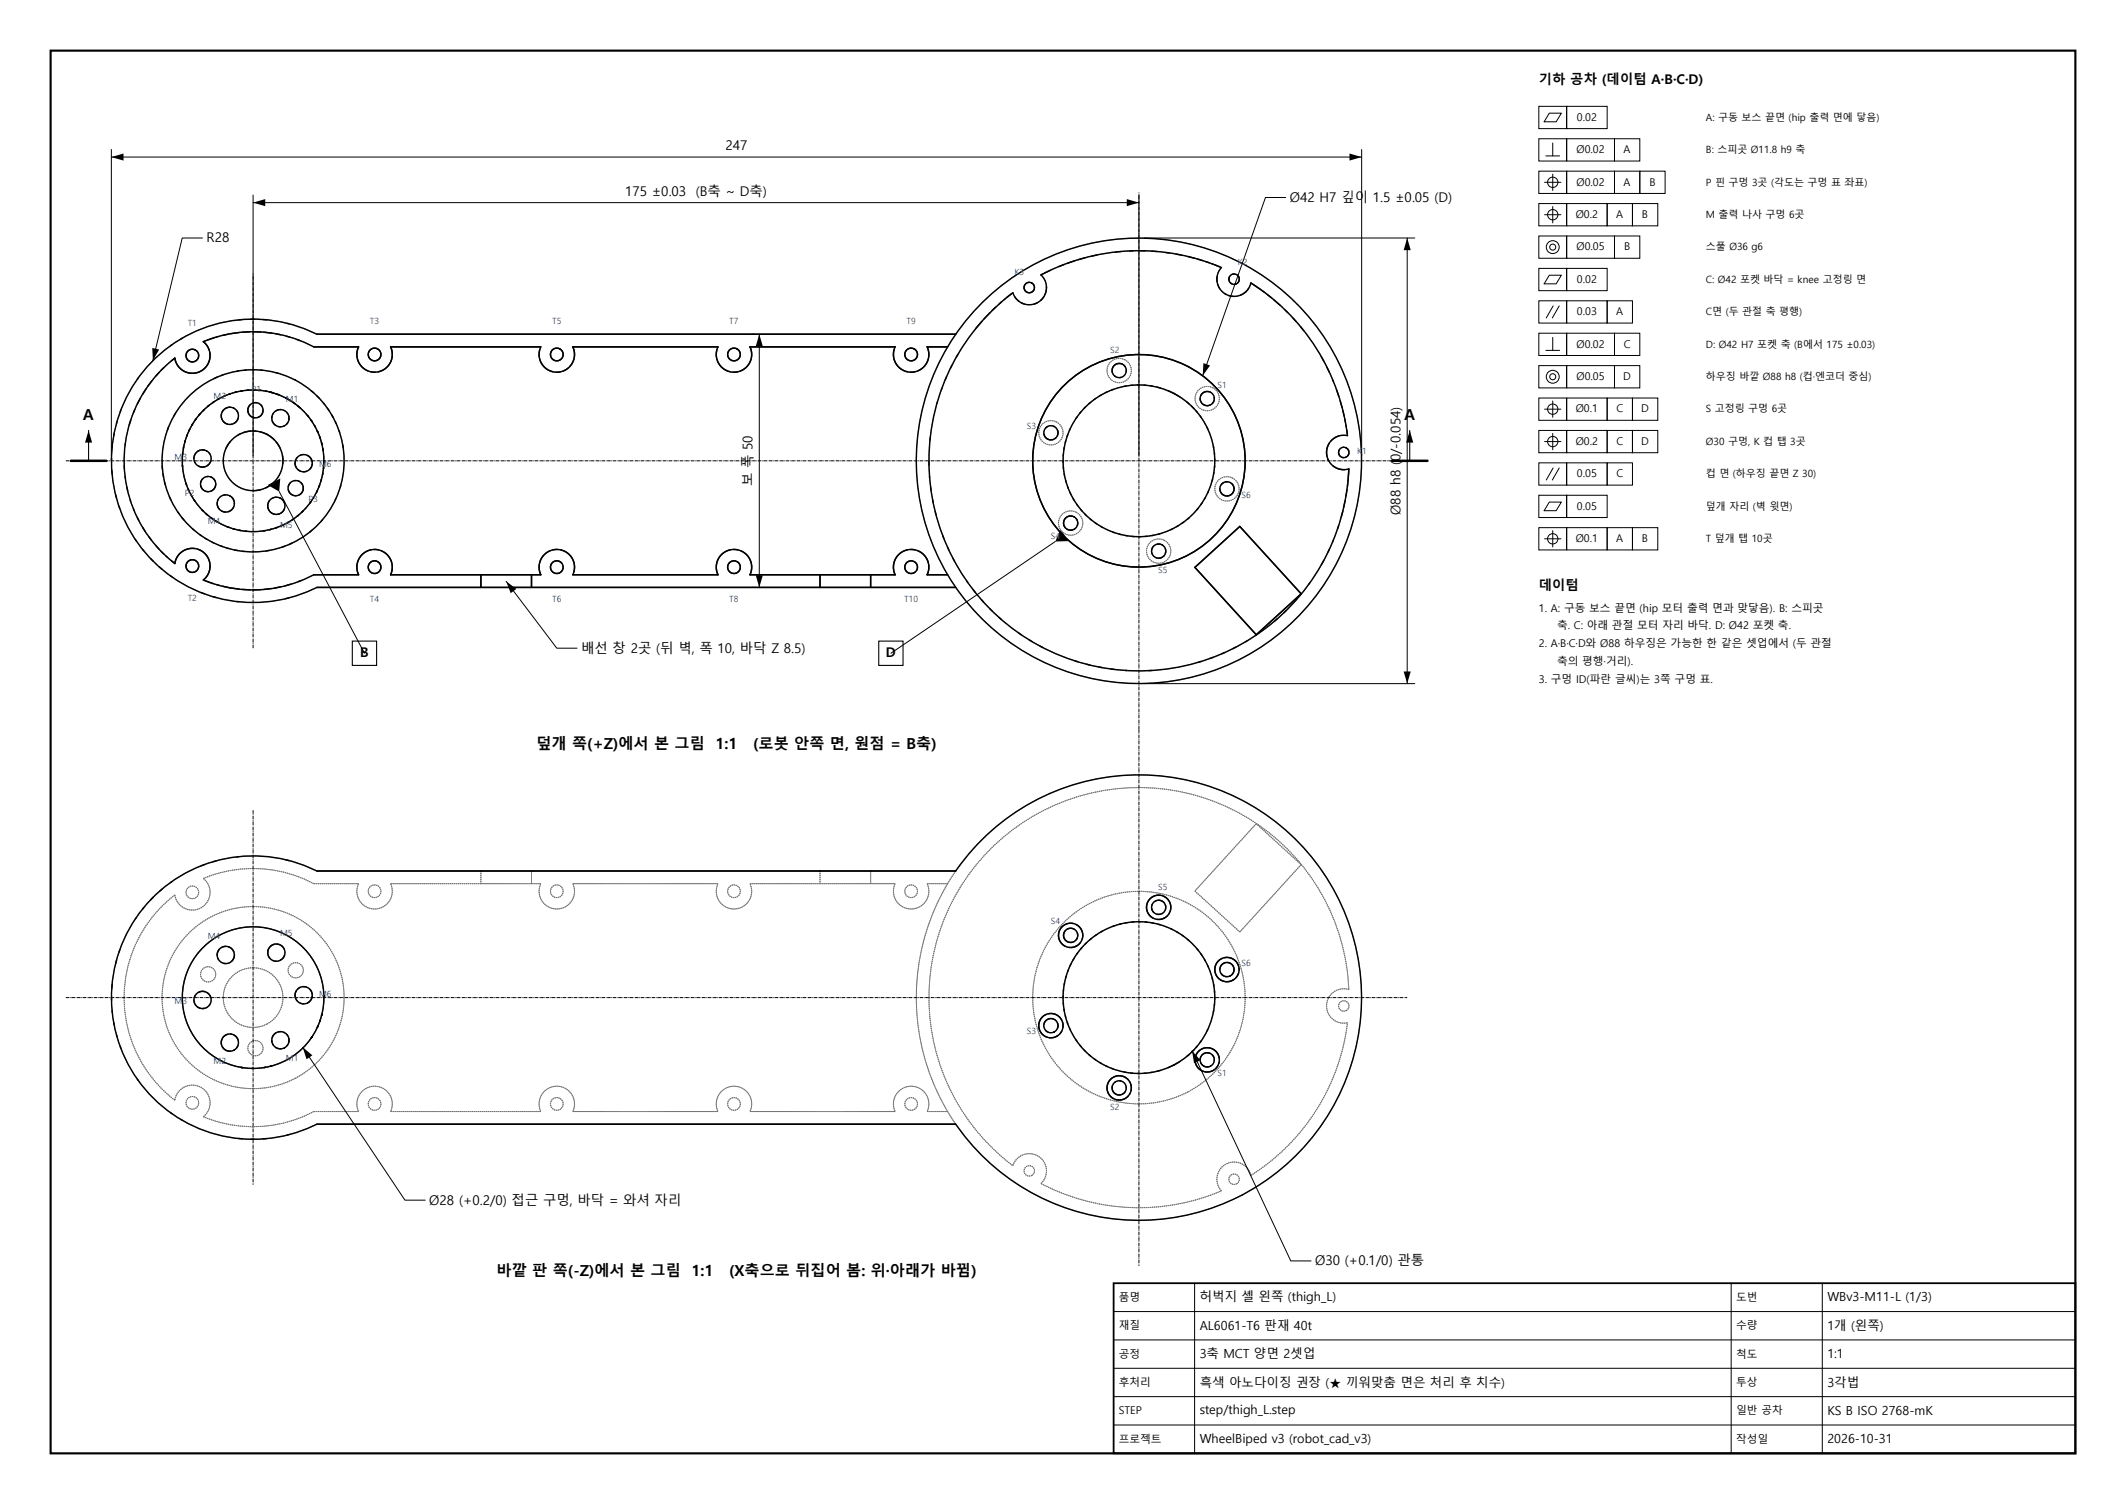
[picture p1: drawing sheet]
<svg xmlns="http://www.w3.org/2000/svg" width="420mm" height="297mm" viewBox="0 0 420 297" stroke-linecap="round" stroke-linejoin="round" font-family="sans-serif">
<defs><g id="words">
<g font-size="3">
<text x="16.4" y="82.9">A</text>
<text x="277.4" y="82.9">A</text>
<text x="106" y="148">덮개 쪽(+Z)에서 본 그림</text>
<text x="141.4" y="148">1:1</text>
<text x="148.8" y="148">(로봇 안쪽 면, 원점 = B축)</text>
<text x="98.1" y="252">바깥 판 쪽(-Z)에서 본 그림</text>
<text x="136.6" y="252">1:1</text>
<text x="144.1" y="252">(X축으로 뒤집어 봄: 위·아래가 바뀜)</text>
</g>
<g font-size="2.6">
<text x="304" y="16.7">기하 공차 (데이텀 A·B·C·D)</text>
<text x="143.3" y="29.7">247</text>
<text x="123.5" y="38.7">175 ±0.03</text>
<text x="137.5" y="38.7">(B축 ~ D축)</text>
<text x="254.8" y="39.9">Ø42 H7 깊이 1.5 ±0.05 (D)</text>
<text x="40.8" y="47.8">R28</text>
<text x="148.7" y="96" transform="rotate(-90 148.7 96)">보 폭 50</text>
<text x="276.7" y="101.7" transform="rotate(-90 276.7 101.7)">Ø88 h8 (0/-0.054)</text>
<text x="304" y="116.5">데이텀</text>
<text x="71.2" y="129.8">B</text>
<text x="114.8" y="128.9">배선 창 2곳 (뒤 벽, 폭 10, 바닥 Z 8.5)</text>
<text x="175" y="129.8">D</text>
<text x="84.8" y="237.9">Ø28 (+0.2/0) 접근 구멍, 바닥 = 와셔 자리</text>
<text x="259.8" y="249.9">Ø30 (+0.1/0) 관통</text>
</g>
<g font-size="2.5">
<text x="237" y="257">허벅지 셸 왼쪽 (thigh_L)</text>
<text x="361" y="256.9">WBv3-M11-L (1/3)</text>
<text x="237" y="262.6">AL6061-T6 판재 40t</text>
<text x="361" y="262.6">1개 (왼쪽)</text>
<text x="237" y="268.2">3축 MCT 양면 2셋업</text>
<text x="361" y="268.1">1:1</text>
<text x="237" y="273.8">흑색 아노다이징 권장 (★ 끼워맞춤 면은 처리 후 치수)</text>
<text x="361" y="273.8">3각법</text>
<text x="237" y="279.3">step/thigh_L.step</text>
<text x="361" y="279.3">KS B ISO 2768-mK</text>
<text x="237" y="284.9">WheelBiped v3 (robot_cad_v3)</text>
<text x="361" y="284.9">2026-10-31</text>
</g>
<g font-size="2.1">
<text x="311.5" y="23.8">0.02</text>
<text x="311.4" y="30.2">Ø0.02</text>
<text x="320.8" y="30.2">A</text>
<text x="311.4" y="36.6">Ø0.02</text>
<text x="320.8" y="36.6">A</text>
<text x="325.8" y="36.6">B</text>
<text x="311.3" y="43">Ø0.2</text>
<text x="319.3" y="43">A</text>
<text x="324.4" y="43">B</text>
<text x="311.4" y="49.4">Ø0.05</text>
<text x="320.8" y="49.4">B</text>
<text x="311.5" y="55.8">0.02</text>
<text x="311.5" y="62.2">0.03</text>
<text x="319.3" y="62.2">A</text>
<text x="311.4" y="68.6">Ø0.02</text>
<text x="320.8" y="68.6">C</text>
<text x="311.4" y="75">Ø0.05</text>
<text x="320.7" y="75">D</text>
<text x="311.3" y="81.4">Ø0.1</text>
<text x="319.3" y="81.4">C</text>
<text x="324.2" y="81.4">D</text>
<text x="311.3" y="87.8">Ø0.2</text>
<text x="319.3" y="87.8">C</text>
<text x="324.2" y="87.8">D</text>
<text x="311.5" y="94.2">0.05</text>
<text x="319.3" y="94.2">C</text>
<text x="311.5" y="100.6">0.05</text>
<text x="311.3" y="107">Ø0.1</text>
<text x="319.3" y="107">A</text>
<text x="324.4" y="107">B</text>
<text x="304" y="120.8">1. A: 구동 보스 끝면 (hip 모터 출력 면과 맞닿음). B: 스피곳</text>
<text x="307.6" y="124.3">축. C: 아래 관절 모터 자리 바닥. D: Ø42 포켓 축.</text>
<text x="304" y="127.8">2. A·B·C·D와 Ø88 하우징은 가능한 한 같은 셋업에서 (두 관절</text>
<text x="307.6" y="131.3">축의 평행·거리).</text>
<text x="304" y="134.8">3. 구멍 ID(파란 글씨)는 3쪽 구멍 표.</text>
<text x="221" y="256.9">품명</text>
<text x="343" y="256.9">도번</text>
<text x="221" y="262.5">재질</text>
<text x="343" y="262.5">수량</text>
<text x="221" y="268.1">공정</text>
<text x="343" y="268.1">척도</text>
<text x="221" y="273.7">후처리</text>
<text x="343" y="273.7">투상</text>
<text x="221" y="279.2">STEP</text>
<text x="343" y="279.3">일반 공차</text>
<text x="221" y="284.9">프로젝트</text>
<text x="343" y="284.9">작성일</text>
</g>
<g font-size="2">
<text x="337" y="23.8">A: 구동 보스 끝면 (hip 출력 면에 닿음)</text>
<text x="337" y="30.3">B: 스피곳 Ø11.8 h9 축</text>
<text x="337" y="36.6">P 핀 구멍 3곳 (각도는 구멍 표 좌표)</text>
<text x="337" y="43.1">M 출력 나사 구멍 6곳</text>
<text x="337" y="49.4">스풀 Ø36 g6</text>
<text x="337" y="55.8">C: Ø42 포켓 바닥 = knee 고정링 면</text>
<text x="337" y="62.3">C면 (두 관절 축 평행)</text>
<text x="337" y="68.7">D: Ø42 H7 포켓 축 (B에서 175 ±0.03)</text>
<text x="337" y="75">하우징 바깥 Ø88 h8 (컵·엔코더 중심)</text>
<text x="337" y="81.4">S 고정링 구멍 6곳</text>
<text x="337" y="87.8">Ø30 구멍, K 컵 탭 3곳</text>
<text x="337" y="94.2">컵 면 (하우징 끝면 Z 30)</text>
<text x="337" y="100.6">덮개 자리 (벽 윗면)</text>
<text x="337" y="107">T 덮개 탭 10곳</text>
</g>
<g font-size="1.7" fill="#1f4e9c">
<text x="244.5" y="52.4">K2</text>
<text x="200.4" y="54.2">K3</text>
<text x="37.1" y="64.3">T1</text>
<text x="73.1" y="64.1">T3</text>
<text x="109.1" y="64.1">T5</text>
<text x="144.1" y="64.1">T7</text>
<text x="179.1" y="64.1">T9</text>
<text x="219.3" y="69.8">S2</text>
<text x="49.7" y="77.4">P1</text>
<text x="240.5" y="76.5">S1</text>
<text x="42.2" y="78.8">M2</text>
<text x="56.5" y="79.5">M1</text>
<text x="202.9" y="84.8">S3</text>
<text x="268.1" y="89.7">K1</text>
<text x="34.5" y="90.8">M3</text>
<text x="63" y="92.2">M6</text>
<text x="36.5" y="98">P2</text>
<text x="60.9" y="99.1">P3</text>
<text x="245.3" y="98.3">S6</text>
<text x="41" y="103.5">M4</text>
<text x="55.3" y="104.2">M5</text>
<text x="207.6" y="106.5">S4</text>
<text x="228.8" y="113.2">S5</text>
<text x="37.1" y="118.7">T2</text>
<text x="73.1" y="119">T4</text>
<text x="109.1" y="119">T6</text>
<text x="144.1" y="119">T8</text>
<text x="178.6" y="119">T10</text>
<text x="228.8" y="175.8">S5</text>
<text x="41" y="185.5">M4</text>
<text x="55.3" y="184.8">M5</text>
<text x="207.6" y="182.5">S4</text>
<text x="245.3" y="190.8">S6</text>
<text x="63" y="196.8">M6</text>
<text x="34.5" y="198.2">M3</text>
<text x="56.5" y="209.5">M1</text>
<text x="202.9" y="204.3">S3</text>
<text x="42.2" y="210.2">M2</text>
<text x="240.5" y="212.5">S1</text>
<text x="219.3" y="219.2">S2</text>
</g>
</g></defs>
<path d="M10 10h400v277h-400z" fill="none" stroke="#000" stroke-width=".42"/>
<g fill="#000">
<path d="M22 31l2.4-.7v1.4zM266.6 30.3l2.4 .7-2.4 .7zM50 40l2.4-.7v1.4zM222.6 39.3l2.4 .7-2.4 .7zM278 47l.7 2.4h-1.4zM30.1 68.7l1.3 .3-1.2 2.2zM150 66l.7 2.4h-1.4zM237.7 71.7l1.4 .5-1.5 2zM17.5 85l.7 2.4h-1.4zM52.9 95.8l2.5-1.3-.2 2.6zM278.5 85l.7 2.4h-1.4zM100 114.8l2 1.5-1.1 .8z"/>
<path d="M149.3 113.6h1.4l-.7 2.4zM209.5 104.5l1.6 2.4h-2.6zM277.3 132.6h1.4l-.7 2.4zM59.8 206.8l1.9 1.6-1.1 .8zM235.5 207.5l1.7 1.9-1.3 .6z"/>
</g>
<path d="M17.5 85v6M278.5 85v6M69.6 126.6h4.8v4.8h-4.8zM173.6 126.6h4.8v4.8h-4.8z" fill="none" stroke="#000" stroke-width=".21"/>
<g fill="none" stroke="#000" stroke-width=".2">
<path d="M22 29.5v60.5M22 31h247M50 38.5v51.5M225 38.5v51.5M254 39h-4l-12.4 35.2M269 29.5v60.5M304 21h5.5v4.4h-5.5zM304 27.4h5.5v4.4h-5.5zM304 33.8h5.5v4.4h-5.5zM305.1 36h3.3M305.4 30.8h2.7M306.1 22.3h2.3l-1 1.7h-2.3z"/>
<path d="M306.8 28.2v2.6M306.8 34.4v3.2M309.5 21h8v4.4h-8zM309.5 27.4h9.4v4.4h-9.4zM309.5 33.8h9.4v4.4h-9.4zM318.9 27.4h5v4.4h-5zM318.9 33.8h5v4.4h-5zM323.9 33.8h5v4.4h-5zM40 47h-4l-5.8 24.2M50 40h175M226 47h53.5M278 47v88"/>
<path d="M304 40.2h5.5v4.4h-5.5zM304 46.6h5.5v4.4h-5.5zM304 53h5.5v4.4h-5.5zM304 59.4h5.5v4.4h-5.5zM305.1 42.4h3.3M306.1 54.3h2.3l-1 1.8h-2.3zM306.8 40.8v3.2M309.5 40.2h8v4.4h-8zM309.5 46.6h9.4v4.4h-9.4zM309.5 53h8v4.4h-8zM309.5 59.4h8v4.4h-8zM317.5 40.2h5v4.4h-5z"/>
<path d="M317.5 59.4h5v4.4h-5zM318.9 46.6h5v4.4h-5zM322.5 40.2h5v4.4h-5zM148.5 66h.5M150 66v50M304 65.8h5.5v4.4h-5.5zM304 72.2h5.5v4.4h-5.5zM304 78.6h5.5v4.4h-5.5zM305.4 69.2h2.7M306.8 66.6v2.6M306.8 79.2v3.2M306.8 60.4l-1.3 2.4"/>
<path d="M308 60.4l-1.3 2.4M309.5 65.8h9.4v4.4h-9.4zM309.5 72.2h9.4v4.4h-9.4zM309.5 78.6h8v4.4h-8zM317.5 78.6h5v4.4h-5zM318.9 65.8h5v4.4h-5zM318.9 72.2h5v4.4h-5zM322.5 78.6h5v4.4h-5zM55.2 97.1l16.8 31.9M304 85h5.5v4.4h-5.5zM304 91.4h5.5v4.4h-5.5zM304 97.8h5.5v4.4h-5.5z"/>
<path d="M305.1 80.8h3.3M305.1 87.2h3.3M306.1 99.1h2.3l-1 1.8h-2.3zM306.8 85.6v3.2M306.8 92.4l-1.3 2.4M308 92.4l-1.3 2.4M309.5 85h8v4.4h-8zM309.5 91.4h8v4.4h-8zM309.5 97.8h8v4.4h-8zM317.5 85h5v4.4h-5zM317.5 91.4h5v4.4h-5zM322.5 85h5v4.4h-5z"/>
<path d="M100 114.8l10 13.2h4M148.5 116h.5M208.5 106.9l-32.5 22.1M304 104.2h5.5v4.4h-5.5zM305.1 106.4h3.3M306.8 104.8v3.2M309.5 104.2h8v4.4h-8zM317.5 104.2h5v4.4h-5zM322.5 104.2h5v4.4h-5zM226 135h53.5M59.8 206.8l20.2 30.2h4M235.5 207.5l19.5 41.5h4"/>
<path d="M220 259h190M236 253.4v33.6M342 253.4v33.6M360 253.4v33.6M220 275.8h190M220 270.2h190M220 264.6h190M220 281.4h190"/>
<circle cx="306.7" cy="36" r="1.02"/>
<circle cx="306.7" cy="48.8" r="1.28"/>
<circle cx="306.7" cy="48.8" r=".59"/>
<circle cx="306.7" cy="42.4" r="1.02"/>
<circle cx="306.7" cy="74.4" r="1.28"/>
<circle cx="306.7" cy="74.4" r=".59"/>
<circle cx="306.7" cy="80.8" r="1.02"/>
<circle cx="306.7" cy="87.2" r="1.02"/>
<circle cx="306.7" cy="106.4" r="1.02"/>
</g>
<path d="M220 253.4h190v33.6h-190z" fill="none" stroke="#000" stroke-width=".35"/>
<g fill="none" stroke="#737373" stroke-width=".2" stroke-dasharray=".3 .1" stroke-linecap="butt">
<path d="M197.9 59.6l.5-.4M198.6 59l.3-.2M199.8 58l.3-.2M200.5 58.6l-.4-.8M201 59.3l-.2-.2M201.8 59.8l-.5-.3M202.3 57v-.1M202.5 57.3h-.1M202.5 56.2l.1-.2M202.8 57.6h-.1M202.8 55.9l.2-.1M203.1 57.8h-.1"/>
<path d="M203.4 57.8h-.1M203.4 55.8h.3M203.8 55.9l.3 .2M204.1 57.4l-.1 .1M204.2 56.3l.1 .2M204.3 56.6l.1 .1M204.4 56.8l-.1 .3M205.6 59.3l-.7 .5M205.6 54.3a3.4 3.4 0 0 1 1.1 2.3M206.1 54l.3-.1M206.5 58.1l-.3 .5M206.7 57.5l-.1 .3"/>
<path d="M206.7 56.9v.3M207.5 53.4l1.7-.8M210.2 52.2l.6-.2M212.4 51.5l.6-.2M214.3 50.9l1.4-.3M216.7 50.4l3.7-.6M221.4 49.7l1.7-.1M223.8 49.5h1.4M226.2 49.5l1.4 .1M228.6 49.7l1.7 .2M231 50l1.4 .2M233.4 50.4l1.3 .3"/>
<path d="M236 51l.6 .2M237.6 51.5l.6 .2M238.8 51.9l.6 .2M239.7 52.2l.3 .1M240.4 54.7l.3-.9 .6-1M240.6 56.1l-.2-.5M240.8 56.7l-.1-.3M241 52.7l.3 .1M242 58l-1.1-1.1M242.8 58.4l-.6-.3M242.8 55.2v-.1M242.8 54.9v-.1"/>
<path d="M242.9 54.7l.5-.5M243 55.8l-.1-.3M243.3 58.5l-.2-.1M243.6 54.1h.1M243.8 54.1l.5 .1M243.9 56.1l-.6-.1M244.1 56.1h-.1M244.3 54.2l.2 .2M244.5 55.9l-.2 .1M244.6 54.4l.1 .2M244.8 55.1v.1M245.1 58.3l-1.5 .2"/>
<path d="M245.4 52a44 44 0 0 1 12.5 68.2 44 44 0 0 1-69.1-4.2M245.6 58l-.2 .2M246.5 57.2l-.2 .2M247.1 55.9l-.4 1.1M249.1 57.2l.2 .2M249.8 57.7l.5 .4M251.2 58.8l.5 .4M27.3 74.6l.2-.3a28.5 28.5 0 0 1 6.2-6M27.7 78.7l.5-.8M28.8 76.8l.4-.5M30 75.3l.8-1M31.4 73.6l.5-.5"/>
<path d="M32.3 72.6l1.6-1.3M34 68.1l1.7-1.1M36 66.8l.6-.4a27.7 27.7 0 0 1 10.5-3.2M38.6 69.1l.2 .1M39.1 69.5l.1 .3M40.7 67.3l.2-.1M41.3 69.2l.1 .3M42 79.5l-.7 .6M42.3 79.3l.7-.4M42.4 66.6h.4M42.9 74.5l.8-.4M43 78.9l-.7 .4"/>
<path d="M43.1 66.5l.9-.3M43.3 78.7l.8-.4M44 74l2.8-.7M44.1 78.3l-.8 .4M44.4 78.2l.9-.4M45.1 66l.3-.1M45.3 77.8l-.9 .4M45.5 77.7l.9-.2M46.4 77.5l-.9 .2M46.7 77.4l.9-.2M47.1 73.3l1.2-.2M47.2 65.7l.6-.1"/>
<path d="M47.6 77.2a14 14 0 0 0-11.5 15.3 14 14 0 0 0 14.5 12.5 14 14 0 0 0 13.4-13.7M47.6 77.2l-.9 .2M47.8 63.1l1.8-.1M47.9 77.2l.9-.1M48.6 73.1l1.3-.1M48.8 77.1l-.9 .1M49.1 77h.9M49.4 80l.7-.5M49.4 65.5h.6M50 77h-.9M50.2 73l1.3 .1M50.2 63l1.8 .1"/>
<path d="M50.3 77l1 .1M50.7 79.5l.5 .2M51.2 79.7l.3 .2M51.3 77.1l-1-.1M51.5 65.6h.6M51.6 77.1l.9 .1M51.8 73.1l2.8 .5M52.5 77.2l-.9-.1M52.7 63.1l4.1 .8M52.8 77.3l.6 .1M53.4 77.4a13.5 13.5 0 0 0-5.5-.2M53.4 77.4l-.6-.1"/>
<path d="M53.6 65.8l.9 .1M54 77.6l.5 .2M54.5 77.8l-.5-.2M54.9 73.7l2 .7 1.5 .7M55.1 78l1.4 .6M55.4 66.1l1.2 .3M56.5 78.6l-2.8-1.1M56.5 78.6l-1.4-.6M57.1 63.9l3.3 1.1 2.2 1M57.2 66.6l1.4 .4M57.3 79.1l.5 .3M57.8 79.4l-.5-.3"/>
<path d="M58.3 79.7l.5 .4M58.4 75.1l1.3 .7 1.8 1.4M59.2 67.2l2.8 1.3M62 77.6l.6 .6M63.1 78.7l.8 .9M64.1 79.8l.6 .8M70.6 70.8l-.1-.3M73.3 73.4l-.6-.2M74.6 68.9l.2 .1M74.7 73.4l-.6 .1M75.1 70.7l-.1 .1M75.1 69.4l.1 .2"/>
<path d="M75.2 70.2v.1M106.6 70.8l-.1-.3M106.6 69.1l.2-.6M109.9 73.5l-.6-.1M110.6 68.9l.2 .1M111.3 73.2l-.6 .2M112.5 72.4l-.2 .2M113.5 70.5l-.1 .3M141.6 70.8l-.1-.3M141.6 69.1l.2-.6M144.9 73.5l-.6-.1M145.6 68.9l.2 .1"/>
<path d="M146.3 73.2l-.6 .2M147.5 72.4l-.2 .2M148.5 70.5l-.1 .3M176.6 70.8l-.1-.3M176.6 69.1l.2-.6M179.1 69.2l.1-.2M179.6 68.8h.1M179.8 71.2h-.1M179.8 68.8h.1M179.9 73.5l-.6-.1M180.4 68.8l.2 .1M181.3 73.2l-.6 .2"/>
<path d="M182.5 72.4l-.2 .2M183.5 70.5l-.1 .3M185.2 79.3l.8-2.3M186.1 76.7l.6-1.7M187 74.4l.8-1.7M187.2 68.5l1.6-2.5M187.2 68.5a44.1 44.1 0 0 0 0 45M188 72.2l.9-1.7M188.8 66a44 44 0 0 1 56.6-14M189.2 70l1.9-2.9 1.6-2.2M193.9 63.5l.5-.5M195.6 61.8l.4-.5"/>
<path d="M196.7 60.7l.7-.7M204.3 60l-1.1 .2-.9-.2M215.1 79.7l-.7 .7M216.2 78.9l-.8 .6M217.3 78.2l-.9 .5M218.4 77.5l-.9 .5M219.6 77l-.9 .4M219.7 73.2v-.2M219.7 73.5v-.1M219.8 72.7v-.1M220.2 74.3l-.4-.7M220.3 72.1l.1-.1"/>
<path d="M220.7 71.8h.1M221.3 74.6l-1-.2M221.4 71.8l.3 .1M221.7 71.9l.3 .2M222.1 76.3l-2.2 .6M222.2 71a2.4 2.4 0 0 0-3.5 2.2 2.4 2.4 0 0 0 3.6 2.1 2.4 2.4 0 0 0 .1-4.1l-.2-.2M222.3 72.4l.2 .7M222.5 73.4l-.4 .7-.7 .4M223.4 76.1l-1 .1M224.7 76l-1 .1M226 76h-1M227.3 76.2l-1-.1"/>
<path d="M228.6 76.5l-1-.3M230.8 77.2l-1.6-.6M234.4 79.3l-1.3-.9M237.1 78.8l.1-.6M237.2 79.2v-.1M237.5 79.7l-.3-.3M237.5 77.7l.1-.1M237.8 79.9l-.2-.1M237.8 77.5l.2-.1M238.4 77.3h.2M238.8 77.3l.3 .2M239.1 77.5l.6 .5 .2 .5"/>
<path d="M239.5 79.7l-.5 .3M239.6 76.6a2.4 2.4 0 0 0-3.5 2.1 2.4 2.4 0 0 0 3.6 2.1 2.4 2.4 0 0 0 .1-4.1l-.2-.1M239.9 78.8l-.1 .3M252.9 60.3l1 .9M254.4 61.7l.9 1M256 63.5l.9 1M257.6 65.3l1.8 2.5 1.6 2.6M261.5 71.3l.7 1.2M262.6 73.5l.7 1.5M263.4 75.4l.6 1.6M264.5 78.3l.3 .9M22 90.5l.1-2.1"/>
<path d="M22.1 92.9l-.1-2.1M22.2 88.1l.3-2.1M22.5 85.7l.5-2.1M22.8 97.7l-.7-4.1M23.1 83.3l.7-2M23.9 81l.1-.3a27.1 27.1 0 0 1 3.1-5.8M24.5 91.9l.2-4M24.7 94.1l-.1-1.5M24.8 87.6l.7-3.7M25.1 96.3l-.3-1.9M25.7 98.7l-.5-1.8M25.8 83l.6-1.5"/>
<path d="M26.6 80.9l.5-1.1M32 92a17.3 17.3 0 0 1 1.1-7.1M32.2 93.6l-.1-.9M32.5 95.2l-.2-1M33.3 84.4l1.1-2.3M33.5 98.1l-.8-2.3M34.7 81.6a17.7 17.7 0 0 1 7.6-6.9M36 91.9l.1-2.2M36.1 92.2l.2 1.8 .4 1.5M36.1 89.7l-.1 2.2M36.1 89.4l.1-.9M36.2 88.5l-.1 .9"/>
<path d="M36.3 88.2l.2-.9M36.5 87.3l-.2 .9M36.6 87l.3-.8M36.7 95.5l-.4-1.5-.2-1.8M36.8 95.7l.4 .9M36.9 86.2l-.3 .8M37 85.9l.3-.8M37.2 96.6l-.4-.9M37.3 96.9l.4 .8M37.3 85.1l-.3 .8M37.5 84.8l.4-.8M37.7 97.7l-.4-.8"/>
<path d="M37.9 98l.4 .7M37.9 84l-.4 .8M38.1 83.7l.5-.8M38.3 90.5l.1 .7M38.3 98.7l-.4-.7M38.4 90l-.1 .3M38.5 91.3l.7 .7M38.5 99l1.4 1.6M38.6 82.9l-.5 .8M38.6 89.6l-.2 .3M38.7 82.7l.6-.7M39 89.2l-.3 .3"/>
<path d="M39.3 82l-.6 .7M39.4 89h-.2M39.5 81.7l.6-.6M39.7 95.9v-.6M39.8 94.9l.1-.2M39.9 88.8l-.4 .1M40 94.6l.9-.5M40.1 96.7l-.1-.1M40.1 81.1l-.6 .6M40.4 80.9l.6-.6M40.4 96.9l-.2-.1M40.5 92.2l.4-.2"/>
<path d="M40.8 97.1l-.3-.1M40.8 89l-.4-.1M41 80.3l-.6 .6M41 91.9l.2-.1M41.1 94.1l.6 .1M41.3 91.7l.1-.2M41.3 80.1l.7-.6M41.4 89.5l-.6-.5M41.5 91.3l.1-.1M41.6 91.1l.1-.8-.3-.7M41.7 97l-.5 .1M41.8 94.3l.3 .2"/>
<path d="M42 96.8l-.1 .1M42.3 96.5l-.1 .1M42.4 96.3v.1M42.4 94.9l.2 .6M42.6 95.7v.1M43 98.8l-.1 .5M43.7 82.3v.2M43.8 82.8l.3 .3M43.9 81.3l-.2 .4M44.2 83.3l.1 .1M44.2 97.8l-.6 .3-.5 .5M44.4 83.5h.1"/>
<path d="M44.5 80.7l-.2 .2M44.6 83.6l.2 .1M44.9 83.7l.7 .1M44.9 80.5h-.1M45.2 87.6l.1-.2M45.2 80.4l-.2 .1M45.4 97.9l-.9-.2M45.5 87.2l1.6-1.3M45.8 98.2l-.4-.3M45.8 83.8l.4-.2M46.2 80.6l-.7-.2M46.3 99.3v-.2"/>
<path d="M46.4 83.5l.2-.1M46.8 81.1l-.6-.5M46.9 82.9l.1-.1M47 82.6l.1-.6-.1-.5M47.5 85.7l.5-.2M49 80.7v-.1M49.1 81.6l-.1-.1M49.3 81.9l-.2-.2M49.5 85.1h.5M49.9 82.4l-.1-.1M50 96.9a5.9 5.9 0 0 1-5.3-8.4M50.5 96.9h-.3"/>
<path d="M50.5 85.1l.8 .1M50.9 82.4l-.6 .1M51.4 82.2l-.2 .1M51.5 85.3l.3 .1M51.7 81.9l-.1 .1M51.7 80.2l.3 .7M51.8 81.7l-.1 .1M52 81.1l-.1 .2M52.5 96.3l-1 .4M53 99.4l-.1 .3M53.1 99.1l-.1 .1M53.6 95.7l-.2 .1"/>
<path d="M53.7 82.5l.1 .6M53.9 83.4l.1 .1M53.9 81.8l-.2 .4M53.9 98.3l-.7 .5M54 83.6l.1 .1M54.2 86.8l.3 .4M54.2 83.8l.2 .1M54.4 98.2l-.3 .1M54.5 84l.5 .2M54.5 81.1l-.5 .6M54.8 81l-.2 .1M55.1 88.1l.1 .2"/>
<path d="M55.3 80.9h-.3M55.3 88.5l.5 1.5M55.4 98.4l-.9-.2M55.5 84.3l.5-.1M55.7 98.6l-.3-.2M55.9 91.5a5.8 5.8 0 0 1-2.1 4M55.9 91v.3M55.9 98.9l-.1-.2M56.2 84.1l.4-.4M56.2 81.1l-.7-.2M56.7 81.6l-.5-.5M56.8 83.5l.3-.5"/>
<path d="M57 96.7v-.6M57 82.1l-.2-.4M57.1 82.4v-.2M57.1 95.7l.1-.2M57.1 82.7v-.2M57.3 95.4l.9-.5M57.4 97.5l-.1-.1M57.7 97.7l-.2-.1M58.1 97.9l-.3-.1M58.3 91.8l.1 .2M58.4 94.9l.6 .1M58.4 90.9l-.1 .3"/>
<path d="M58.6 92.4l.2 .3M58.6 90.5l-.2 .3M58.8 80.1l-.5-.4M59.1 97.7l-.6 .2M59.1 95.1l.3 .2M59.3 80.5l1.4 1.5M59.3 93l.6 .2M59.3 89.9l-.7 .5M59.6 97.3l-.1 .1M59.7 97.1v.1M59.8 95.7l.1 .4M59.8 89.8h-.3"/>
<path d="M59.9 96.2v.1M59.9 96.5v.1M60.5 93.1l.7-.5M60.7 82l-1.4-1.5M60.8 90l-.9-.2M60.9 90h-.1M60.9 82.3l.6 .7M61.1 90.2l-.1-.1M61.3 99.3l-1.4 1.6M61.4 92.4l.1-.1M61.4 99.1l1.1-1.9M61.5 83a14.1 14.1 0 0 0-5-4.4"/>
<path d="M61.5 83l-.6-.7M61.6 92.1v-.3M61.7 83.3l.4 .7M61.7 91.7v-.5M62.1 84l-.4-.7M62.3 84.3l.4 .8M62.5 97.2l-1.1 1.9M62.7 96.9l.3-.8M62.7 85.1l-1-1.8M62.7 85.1l-.4-.8M62.8 85.4l.4 .9M63 96.1l-.3 .8"/>
<path d="M63.1 95.8l.3-.8M63.2 86.3l-.4-.9M63.3 86.5l.2 .9M63.4 95l-.3 .8M63.5 94.7l.2-.9M63.5 87.4l-.2-.9M63.6 87.7l.2 .9M63.7 93.8l-.2 .9M63.8 93.5l.1-.9M63.8 88.6l-.2-.9M63.8 88.9l.2 2.1M63.9 92.6l-.1 .9"/>
<path d="M63.9 92.3l.1-1M64 91.3l-.1 1M64 91l-.1-1.8-.3-1.5M64 91l-.2-2.1M65 81.1l.5 .8M65.8 82.5l.5 .8M66.2 98.8l-1 1.9-1.6 2M66.4 83.6l.6 1.4M67.1 85.3l.6 2.5M67.2 96.2l-.9 2.3M67.8 88.4a17.9 17.9 0 0 1-.5 7.5M183.5 91.3l.2-4.4"/>
<path d="M183.6 94l-.1-2.1M183.8 86.3l.5-3.4 .8-3.3M183.8 96.2l-.1-1.9M184.2 98.6l-.3-1.8M206.2 85.8l.1-.8 .3-.5M206.4 86.2v-.1M206.6 86.4l-.1-.1M206.8 86.6l-.1-.1M207 86.7l-.1-.1M207 84.2l.6-.1 .5 .1M207.3 86.8h-.1M207.8 86.9h-.3"/>
<path d="M208.3 84.2l.6 .7M208.5 86.6l-.4 .2M208.7 83.3a2.4 2.4 0 0 0-3.5 2.2 2.4 2.4 0 0 0 3.6 2.1 2.4 2.4 0 0 0 .1-4.2l-.2-.1M208.9 86l-.3 .5M208.9 85l.1 .2M209 85.3v.1M210 91.3l.1 1M210 90v1M210.1 92.6l.1 1M210.2 88.7l-.1 1M210.3 93.9l.2 .9M210.5 87.4l-.3 1"/>
<path d="M210.6 95.2l.3 .9M210.8 86.1l-.3 1M211 96.4l.4 .9M211.3 84.9l-.4 .9M211.5 97.6l.5 .9M212.2 98.7l.5 .9M212.6 82.6l-1.2 2M212.9 99.8l.6 .8M213.3 81.6l-.6 .8M214.2 80.6l-.7 .7M235.4 80.2l-.5-.4M236.3 81.1l-.4-.4"/>
<path d="M237.1 82.2l-.6-.8M237.4 99.4l.6-.9M238.1 80h-.1M238.1 98.2l.5-.8M238.4 80.1h-.2M238.5 84.4l-1.2-2M238.7 80.1h-.2M238.7 97.1l.8-2.2M238.9 80l-.1 .1M239.5 94.6l.3-1M239.7 88.1l-.4-1.6-.7-1.8M239.8 93.3l.1-1"/>
<path d="M239.9 89.4l-.1-1M240 92v-1M240 90.7l-.1-1M241 96.6l.3-.9M241.1 97l-.1-.3M241.1 97.2v-.1M241.7 95.3l.4-.1M241.9 97.8h-.2M242.2 95.1h.1M242.4 97.9h-.2M242.5 95.1l.5 .2M243 95.3l.3 .2"/>
<path d="M243.5 94.4a2.4 2.4 0 0 0-3.5 2.2 2.4 2.4 0 0 0 3.6 2 2.4 2.4 0 0 0 .1-4.1l-.2-.1M243.8 96.2v.2M243.8 96.5v.1M262.1 88.9v-.3M262.3 90.6l-.2-.5M262.6 87.5l.4-.5M263.2 86.8l.2-.2M263.4 92l-1-1.1M264.2 92.5l-.3-.1M264.4 89.4l.1-.3M264.4 86.1l.9-.2 .9 .1M264.5 89l.1-.1"/>
<path d="M264.6 88.8l.7-.5M264.7 90l-.1-.2M265.1 80.5l.2 .6M265.2 90.3l-.5-.3M265.4 88.3l.5 .1M265.5 82.1l.2 .7M265.8 90.3l-.4 .1M265.8 83.4l.1 .6M265.9 97.9l-.2 1M265.9 88.4l.3 .2M266 84.3v.6M266.2 85.7v.3"/>
<path d="M266.2 96.1l-.1 .6M266.2 90l-.2 .2M266.3 95.1v.3M266.3 89.9v.1M266.5 89.1v.4M266.5 92.6l-.9 .1M23.5 100l-.5-1.6M26.4 100.5l-.6-1.5M26.7 106.5l-.2-.3a27.1 27.1 0 0 1-2.9-5.9M27.1 102.2l-.6-1.4M28.2 108.5l-1.3-1.7M28.2 104.1l-.8-1.3"/>
<path d="M29.4 106l-.7-1.1M29.8 110.3l-1.4-1.5M30.8 107.7l-.8-1M31.5 112l-1.3-1.2M31.9 108.9l-.5-.5M32.8 109.9l-.5-.5M33.7 113.7l-1.7-1.3M33.9 110.7l-.8-.6M35.2 101.1l-1.5-2.4M35.9 102.2l-.6-.8M37.5 112.9h-.1M38 104.4l-1.7-1.8"/>
<path d="M38.5 108.3l.6 .1M38.6 110.7l.2 .1M39.1 112.4l-.1 .1M39.1 111.2l.1 .2M39.2 112.1v.1M39.5 105.6l-1.2-1M39.7 117l-.3-.1a27 27 0 0 1-5.4-3M39.9 100.6l-1.4-1.6M40.1 100.9l.6 .6M40.5 114.7l-.3-.2M40.6 106.3l-.8-.5M40.6 114.1l-.2 .2"/>
<path d="M40.7 101.5l-.6-.6M41 101.7l.7 .6M41.5 111.3v.3M41.5 112.2l-.1 .3M41.7 102.3l-.7-.6M41.9 107.1l-1.1-.6M41.9 102.4l.8 .5M42 117.8l-1.6-.5M42.7 102.9l-.8-.5M42.8 115.4l-.6-.1M43 103.1l1.9 .9M43.2 100.3l.1 .1"/>
<path d="M43.3 100.6l.5 .3M43.7 107.8l-1.5-.6M44 115.8l-.6-.2M44.5 101.1l.6-.1M44.8 108.2l-.9-.3M44.9 104l-1.9-.9M45.2 104.1l.8 .3M45.6 100.8l.1-.1M45.9 100.6l.1-.3M46 104.4l-.8-.3M46.2 100.1l.1-.6M46.3 104.5l.9 .2"/>
<path d="M46.4 108.6l-1.3-.3M46.8 118.8l-4.1-.8M47.2 104.7l-.9-.2M47.5 104.8l.9 .1M47.8 116.4l-.6-.1M47.9 108.9l-.9-.2M48.4 104.9l-.9-.1M48.7 104.9l1.9 .1 1.5-.2M50 116.5h-.6M52.1 104.8l-1.5 .2-1.9-.1M52.1 116.4h-.6M52.4 104.8l.9-.2"/>
<path d="M52.6 108.8l-1.9 .2-2.5-.1M52.9 100.2l.1 .2M53.2 100.8l.1 .2M53.3 104.6l-.9 .2M53.4 101.1l.2 .1M53.6 104.5l.9-.2M53.8 101.4l.1 .1M54.2 101.5l.5 .1M54.2 116.1l-.6 .1M54.5 104.3l-.9 .2M54.7 104.2l.9-.4M54.8 101.6l.3-.1"/>
<path d="M55.2 101.5l.3-.2M55.6 103.8l-.9 .4M55.6 101.2l.1-.1M55.7 108.1l-2.5 .6M55.9 103.7l.8-.4M55.9 100.9l.1-.1M56.2 100.5l.1-.5-.1-.6M56.3 115.7l-.9 .2M56.4 118.2l-.3 .1a28.1 28.1 0 0 1-9 .5M56.7 103.3l-.8 .4M57 103.1l.7-.4M57.1 107.5l-.8 .4"/>
<path d="M57.7 102.7l-.7 .4M58 102.5l.7-.6M58.7 101.9l-.7 .6M58.9 114.9l-1.4 .5M59 101.7l.6-.6M59.6 101.1l-.6 .6M59.9 100.9l1.4-1.6M61.2 105.1l-1.6 1.1-1.9 1.1M62 113.5l-2.5 1.1M62.6 116l-2.2 1-3.3 1.1M63.4 103l-1.8 1.7M73.3 108.6l.6-.1"/>
<path d="M73.4 113.1h-.1M73.7 113.2h-.2M74.4 110.8l.2 .1M74.7 108.6l.6 .2M77.4 111.2l.1 .3M106.5 111.5l.1-.3M107.5 109.6l.2-.2M108.7 108.8l.6-.2M108.8 111.6v-.1M110.1 108.5l.6 .1M110.6 110.9l.2 .1M111 111.2l.2 .6"/>
<path d="M111.2 111.9v.3M113.4 112.9l-.2 .6M113.4 111.2l.1 .3M144 111.2h.1M144.3 108.6l.6-.1M145.3 110.8l.3 .1M145.7 108.6l.6 .2M148.4 111.2l.1 .3M179.3 108.6l.6-.1M179.6 110.8h.2M180.3 110.8l.3 .1M180.7 108.6l.6 .2"/>
<path d="M180.8 113l-.1 .1M181.1 112.7l-.3 .2M183.4 111.2l.1 .3M184.8 101.1l-.5-1.9M186.2 105.8l-1.3-4.1M187.2 108.1l-.7-1.7M188.3 110.3l-.9-1.7M188.8 116l-1.6-2.5M191 114.8l-2.4-4M192.3 116.5l-1.1-1.5M193.9 118.4l-1.2-1.4M210.3 103.9l-.1-.1"/>
<path d="M210.7 102.2l.1-.1M210.8 104.5l-.3-.3M210.9 102h.1M211.1 104.6h-.1M211.1 102l.1-.1M211.4 104.7h-.1M211.8 104.7h-.1M211.8 101.9l.4 .2M212.2 104.5l-.3 .1M212.2 102.1l.4 .3M212.6 101.2a2.4 2.4 0 0 0-3.5 2.1 2.4 2.4 0 0 0 3.6 2.1 2.4 2.4 0 0 0 .1-4.1l-.2-.1M212.7 102.5l.1 .1"/>
<path d="M212.8 102.8l.1 .3M212.8 103.7l-.5 .8M213.7 100.9l.7 .7M214.6 101.8l.7 .7M215.6 102.7l.8 .6M216.6 103.4l.9 .6M217.8 104.1l2 1M220.1 105.2l1 .3M221.4 105.5l1 .3M222.7 105.8l1 .1M224 106h1M225.3 106l1-.1"/>
<path d="M226.6 105.9l1-.1M227.5 108.5l.1-.2M227.6 109.2l-.1-.6M227.7 108.2l.1-.2M227.9 107.9l.7-.4M227.9 105.7l.9-.2M228.4 110.1l-.5-.3-.3-.4M228.8 110.2h-.3M229 107.4h.1M229.1 110.2h-.1M229.2 105.4l2.1-.8M229.2 107.5l.4 .1"/>
<path d="M229.3 110.2h-.1M229.5 110.1h-.1M229.6 107.6l.4 .4 .2 .4M229.8 109.9l-.2 .1M230 106.7a2.4 2.4 0 0 0-3.5 2.2 2.4 2.4 0 0 0 3.6 2 2.4 2.4 0 0 0 .1-4.1l-.2-.1M230.2 109.3l-.3 .5M230.3 108.5v.3M231.6 104.5l.9-.5M232.7 103.8l.9-.5M233.8 103.1l.8-.6M234.9 102.3l1.6-1.6M236.7 100.4l.6-.8"/>
<path d="M258.6 115.4l-2.1 2.7-2.4 2.4M261.1 111.5l-2.4 3.6M262.4 109l-.9 1.7M263.3 107l-.7 1.5M264.2 104.4l-.8 2.4M265 102.1l-.6 1.8M265.4 100.2l-.1 .7M195.6 120.2l-1.3-1.3M197.4 121.9l-1.4-1.2M201.2 125l-3.4-2.7M203.3 126.4l-1.5-1M205.5 127.6l-1.6-.9"/>
<path d="M212.3 130.5l-3.2-1.2-3.1-1.4M214.7 131.2l-1.8-.5M217.1 131.7l-1.8-.4M219.5 132.1l-1.8-.3M222.3 132.4l-2.1-.2M226.9 132.4h-4.3M236.7 130.8l-3.3 .8-2.4 .5-3.4 .3M239 130l-1.7 .6M241.4 129.1l-1.8 .7M243.6 128.1l-1.7 .8M246 126.7l-1.9 1.1M251.8 122.6l-2.6 2.1-2.9 1.9"/>
<path d="M253.7 121l-1.4 1.2M28.4 179.2l1.4-1.5M30.2 177.2l1.3-1.2M32 175.6l1.7-1.3M34 174.1l.5-.4a25.2 25.2 0 0 1 5.2-2.7M34.5 176.7a25.5 25.5 0 0 0 0 40.6M34.5 176.7a3.5 3.5 0 0 0 5.3 2.5 3.5 3.5 0 0 0 .4-5.7M38.6 177.3a1.25 1.25 0 0 0 .1-2.1 1.25 1.25 0 0 0-1.9 .9 1.25 1.25 0 0 0 1.7 1.3l.1-.1M40.2 173.5a3.5 3.5 0 0 1-.5 5.7 3.5 3.5 0 0 1-5.2-2.5M40.4 170.7l1.6-.5M42.7 170l4.1-.8M47.1 169.2l1.1-.1a28.8 28.8 0 0 1 8.2 .7"/>
<path d="M57.1 169.9l3.3 1.1 2.2 1M62 174.5l-1.9-.9-3.5-1.2-2.7-.6-2.1-.2-2.1-.1-4.3 .4-3 .7-2.2 .9M62 174.5h8.8M70.8 174.5h-8.8M70.8 174.5a3.5 3.5 0 0 0 3.2 5 3.5 3.5 0 0 0 3.2-5M74.6 177.1a1.25 1.25 0 0 0 .1-2.1 1.25 1.25 0 0 0-1.9 .9 1.25 1.25 0 0 0 1.7 1.3l.1-.1M77.2 174.5h29.6M77.2 174.5a3.5 3.5 0 0 1-3.2 5 3.5 3.5 0 0 1-3.2-5M95 172v2.5M95 174.5h10M95 174.5h-17.8M105 174.5v-2.5"/>
<path d="M106.8 174.5h-1.8M106.8 174.5a3.5 3.5 0 0 0 3.2 5 3.5 3.5 0 0 0 3.2-5M110.6 177.1a1.25 1.25 0 0 0 .1-2.1 1.25 1.25 0 0 0-1.9 .9 1.25 1.25 0 0 0 1.7 1.3l.1-.1M113.2 174.5a3.5 3.5 0 0 1-3.2 5 3.5 3.5 0 0 1-3.2-5M113.2 174.5h28.6M141.8 174.5h-28.6M141.8 174.5a3.5 3.5 0 0 0 3.2 5 3.5 3.5 0 0 0 3.2-5M145.6 177.1a1.25 1.25 0 0 0 .1-2.1 1.25 1.25 0 0 0-1.9 .9 1.25 1.25 0 0 0 1.7 1.3l.1-.1M148.2 174.5h28.6M148.2 174.5a3.5 3.5 0 0 1-3.2 5 3.5 3.5 0 0 1-3.2-5M162 172v2.5M162 174.5h10"/>
<path d="M162 174.5h-13.8M172 174.5v-2.5M176.8 174.5h-4.8M176.8 174.5a3.5 3.5 0 0 0 3.2 5 3.5 3.5 0 0 0 3.2-5M180.6 177.1a1.25 1.25 0 0 0 .1-2.1 1.25 1.25 0 0 0-1.9 .9 1.25 1.25 0 0 0 1.7 1.3l.1-.1M183.2 174.5a3.5 3.5 0 0 1-3.2 5 3.5 3.5 0 0 1-3.2-5M183.2 174.5h4M187.2 174.5h-4M188.8 172l-1.6 2.5M227.5 179.5l.1 .2M227.6 178.8l-.1 .6M227.7 179.8l.1 .2"/>
<path d="M228.2 176.9l.2-.1M228.4 177.9l-.5 .3-.3 .4M228.8 176.8h.2M228.8 177.8h-.3M229.1 177.8h-.1M229.2 176.8l.6 .2M229.3 177.8h-.1M229.5 177.9h-.1M229.8 178.1l-.2-.1M230.2 178.7l-.3-.5M230.3 179.5v-.3M230.5 177.4l.2 .1"/>
<path d="M230.8 177.7l.1 .2M231.2 178.4v.2M231.2 179.9l-.2 .4M231.3 179.5l-.1 .2M231.3 179.1v.2M236.1 176l8.8 8M236.1 176l12.1-13.3M248.2 162.7l-12.1 13.3M257 170.7l-8.8-8M257 170.7l-12.1 13.3M22 197.2l.1-2.1M22.1 199.6l-.1-2.1"/>
<path d="M22.1 194.4l.7-4.1M23 189.6l.5-1.6M23.6 187.7l.4-1a25.2 25.2 0 0 1 2.7-5.2M26.9 181.2l1.3-1.7M38.3 197.7l.1 .3M38.4 196.8l-.1 .7M38.4 198.1l.2 .3M38.7 198.5l.3 .3M39.2 196l-.7 .7M39.2 199h.2M39.5 199.1l.4 .1M40.4 199.1l.4-.1"/>
<path d="M40.8 199l.6-.5M40.9 196l-.4-.2M41.2 196.2l-.2-.1M41.4 196.5l-.1-.2M41.4 198.4l.3-.7-.1-.8M41.6 196.8l-.1-.1M41.8 193.7a1.5 1.5 0 0 0 .2-2.5 1.5 1.5 0 0 0-2.4 1.1 1.5 1.5 0 0 0 2.1 1.5l.1-.1M42.9 188.7l.1 .5M43.1 189.4l.5 .5 .6 .3M43.3 187.6l-.1 .1M43.8 187.1l-.5 .3M44.5 190.3l.9-.2"/>
<path d="M45.1 187l-.6-.1M45.4 190.1l.4-.3M45.7 187.3l-.1-.1M46 187.7l-.1-.3M46.3 188.9v-.2M46.3 188.5l-.1-.6M52.9 188.3l.1 .3M53 187.6l-.1 .2M53 188.8l.1 .1M53.2 189.2l.7 .5M53.3 187l-.1 .2M53.6 186.8l-.2 .1"/>
<path d="M53.9 186.5l-.1 .1M54.1 189.7l.3 .1M54.5 189.8l.9-.2M54.7 186.4l-.5 .1M55.1 186.5l-.3-.1M55.4 189.6l.3-.2M55.5 186.7l-.3-.2M55.7 186.9l-.1-.1M55.8 189.3l.1-.2M56 187.2l-.1-.1M56.2 188.6l.1-.6-.1-.5M58.3 196.8l.1 .3"/>
<path d="M58.4 196l-.1 .2M58.4 197.2l.2 .3M58.6 197.6l.7 .5M58.8 195.3l-.2 .3M59.1 192.9a1.5 1.5 0 0 0 .2-2.5 1.5 1.5 0 0 0-2.4 1.1 1.5 1.5 0 0 0 2.1 1.5l.1-.1M59.5 198.2h.3M59.9 194.8l-.6 .2M59.9 198.2l.9-.2M60.8 198h.1M61 197.9l.1-.1M61.2 195.4l-.7-.5M61.5 195.7l-.1-.1"/>
<path d="M61.6 196.2v-.3M61.7 196.8v-.5M64 196.7a14 14 0 0 0-13.4-13.7 14 14 0 0 0-14.5 12.5 14 14 0 0 0 11.5 15.3M64 197l-.1 1.8-.3 1.5M210 197v1M210 182.8l.2-.1M210.1 195.7l-.1 1M210.1 198.3l.1 1M210.2 194.4l-.1 1M210.2 199.6l.3 1M210.3 184.1l-.1 .1M210.5 193.2l-.2 .9"/>
<path d="M210.6 182.5l.2-.1M210.7 185.8l.1 .1M210.8 183.5l-.3 .3M210.9 186h.1M210.9 191.9l-.3 .9M211 182.4l.2-.1M211.1 183.4h-.1M211.1 186l.1 .1M211.2 187.1l-.8-.3M211.4 190.7l-.4 .9M211.4 183.3h-.1M211.6 182.3h.2"/>
<path d="M211.6 187.1h-.2M211.8 183.3h-.1M211.8 186.1l.4-.2M212 189.5l-.5 .9M212 182.4l.6 .2M212.2 183.5l-.3-.1M212.2 185.9l.4-.3M212.7 185.5l.1-.1M212.7 188.4l-.5 .9M212.8 185.2l.1-.3M212.8 184.3l-.5-.8M213.1 186.5l-.1 .1"/>
<path d="M213.3 183.1l.1 .1M213.5 187.4l-.6 .8M213.8 184l.1 .2M213.8 185.4l-.4 .8M213.9 184.4v.2M213.9 185v.2M214.4 186.4l-.7 .7M215.3 185.5l-.7 .7M216.4 184.7l-.8 .6M217.5 184l-.9 .6M219.8 182.9l-2 1M221.1 182.5l-1 .3"/>
<path d="M222.4 182.2l-1 .3M223.7 182.1l-1 .1M225 182h-1M226.3 182.1l-1-.1M227.6 182.2l-1-.1M227.9 180.1l.7 .4M228.6 181.6l-.8-.3M228.8 182.5l-.9-.2M229 180.6h.1M229 181.6h-.2M229.2 180.5l.4-.1M229.6 180.4l.4-.4 .2-.4"/>
<path d="M230.2 181.2l-.2 .1M230.5 180.9l-.1 .2M230.9 180.5l-.2 .3M231.3 183.4l-2.1-.8M232.5 184l-.9-.5M233.6 184.7l-.9-.5M234.6 185.5l-.8-.6M236.5 187.3l-1.6-1.6M237.3 188.4l-.6-.8M238 189.5l-.6-.9M238.6 190.6l-.5-.8M239.5 193.1l-.8-2.2"/>
<path d="M239.8 194.4l-.3-1M239.8 199.6l.1-1M239.9 195.7l-.1-1M239.9 198.3l.1-1M240 197v-1M240.9 189.6l.2-.2M241 191.4l.3 .9M241.1 191l-.1 .3M241.1 190.8v.1M241.5 189.2l.4-.1M241.7 192.7l.4 .1M241.9 190.2h-.2"/>
<path d="M242.1 193.8h-.2M242.2 192.9h.1M242.3 189.1h.2M242.4 190.1h-.2M242.5 192.9l.5-.2M243 192.7l.3-.2M243.7 193.5l-.2 .1M243.8 191.8v-.2M243.8 191.5v-.1M244.2 189.8l.1 .2M244.2 193.1l-.3 .3M244.4 190.2l.1 .1"/>
<path d="M244.4 192.7l-.1 .2M244.7 190.7l.1 .4M244.8 191.6l-.1 .6M244.9 184l12.1-13.3M244.9 184l-8.8-8M265.9 199.6a1.02 1.02 0 0 0 .1-1.8 1.02 1.02 0 0 0-1.6 .8 1.02 1.02 0 0 0 1.5 1M266.5 195.4a41.5 41.5 0 0 0-60.8-35.1 41.5 41.5 0 0 0-5.6 69.9M266.5 195.4a3.4 3.4 0 0 0-4.4 3.1 3.4 3.4 0 0 0 4.1 3.5M22.5 202l-.3-2.1M23 204.4l-.5-2.1M23.8 206.7l-.7-2M27.1 213.1l-.6-.9a25.2 25.2 0 0 1-2.6-5.2"/>
<path d="M33.7 219.7l-.6-.4a28.8 28.8 0 0 1-5.8-5.9M34.5 217.3a3.5 3.5 0 0 1 5.3-2.5 3.5 3.5 0 0 1 .4 5.7M38.6 218.9a1.25 1.25 0 0 0 .1-2.2 1.25 1.25 0 0 0-1.9 1 1.25 1.25 0 0 0 1.7 1.2h.1M43.7 205.5v.2M43.7 206.3l.2 .4M44.1 204.9l-.3 .3M44.3 204.6l-.1 .1M44.3 207.1l.2 .2M44.5 204.5h-.1M44.8 204.3l-.2 .1M44.8 207.5h.1M45 207.5l.2 .1"/>
<path d="M45.5 207.6l.7-.2M45.6 204.2l-.7 .1M46.2 204.4l-.4-.2M46.2 207.4l.6-.5M46.6 204.6l-.2-.1M47 205.2l-.1-.1M47 206.5l.1-.5-.1-.6M47.6 210.8a14 14 0 0 1-11.5-15.3 14 14 0 0 1 14.5-12.5 14 14 0 0 1 13.4 13.7M47.9 210.8l1.8 .2M49.7 211l-1.8-.2M50 211l2.2-.2M51.2 208.3a1.5 1.5 0 0 0 .1-2.6 1.5 1.5 0 0 0-2.3 1.1 1.5 1.5 0 0 0 2 1.6l.2-.1"/>
<path d="M52.2 210.8l-2.2 .2M52.5 210.8l.9-.2M52.7 202.2a5.9 5.9 0 0 0 .7-10 5.9 5.9 0 0 0-9.2 4 5.9 5.9 0 0 0 7.8 6.3l.7-.3M52.7 202.2a5.9 5.9 0 0 1-8.6-5.1 5.9 5.9 0 0 1 8.5-5.3 5.9 5.9 0 0 1 .8 10l-.7 .4M53.4 210.6l-.9 .2M53.4 210.6a13.5 13.5 0 0 1-5.5 .2M53.7 210.5l2.8-1.1M53.7 205.8l.2 .4M53.8 204.9l-.1 .6M54 204.5l-.1 .1M54 206.3l.5 .6M54.1 204.3l-.1 .1"/>
<path d="M54.4 204.1l-.2 .1M54.6 206.9l.2 .1M55 203.8l-.5 .2M55 207.1h.3M55.5 207.1l.7-.2M56 203.8l-.5-.1M56.2 206.9l.5-.5M56.5 209.4l-2.8 1.1M56.5 209.4a14.1 14.1 0 0 0 5-4.4M56.6 204.3l-.4-.4M56.8 206.3l.2-.4M57.1 205l-.3-.5"/>
<path d="M57.1 205.8v-.2M57.1 205.5v-.2M58.4 212.9a18 18 0 0 0 2.1-30.6 18 18 0 0 0-28.2 12 18 18 0 0 0 23.5 19.7l2.6-1.1M58.4 212.9a18 18 0 0 1-26.4-15.6 18 18 0 0 1 25.9-16.4 18 18 0 0 1 2.8 30.5l-2.3 1.5M61.5 205a14.1 14.1 0 0 1-5 4.4M61.7 204.7l1-1.8M62 219.5h8.8M62.7 202.9l-1 1.8M62.8 202.6l.4-.9M63.2 201.7l-.4 .9M63.3 201.5l.2-.9M63.5 200.6l-.2 .9"/>
<path d="M63.6 200.3l.3-1.5 .1-1.8M70.8 219.5a3.5 3.5 0 0 1 3.2-5 3.5 3.5 0 0 1 3.2 5M70.8 219.5h-8.8M74.6 219.1a1.25 1.25 0 0 0 .1-2.1 1.25 1.25 0 0 0-1.9 .9 1.25 1.25 0 0 0 1.7 1.3l.1-.1M77.2 219.5h29.6M77.2 219.5a3.5 3.5 0 0 0-3.2-5 3.5 3.5 0 0 0-3.2 5M106.8 219.5a3.5 3.5 0 0 1 3.2-5 3.5 3.5 0 0 1 3.2 5M106.8 219.5h-29.6M110.6 219.1a1.25 1.25 0 0 0 .1-2.1 1.25 1.25 0 0 0-1.9 .9 1.25 1.25 0 0 0 1.7 1.3l.1-.1M113.2 219.5h28.6M113.2 219.5a3.5 3.5 0 0 0-3.2-5 3.5 3.5 0 0 0-3.2 5M141.8 219.5a3.5 3.5 0 0 1 3.2-5 3.5 3.5 0 0 1 3.2 5"/>
<path d="M141.8 219.5h-28.6M145.6 219.1a1.25 1.25 0 0 0 .1-2.1 1.25 1.25 0 0 0-1.9 .9 1.25 1.25 0 0 0 1.7 1.3l.1-.1M148.2 219.5h28.6M148.2 219.5a3.5 3.5 0 0 0-3.2-5 3.5 3.5 0 0 0-3.2 5M176.8 219.5a3.5 3.5 0 0 1 3.2-5 3.5 3.5 0 0 1 3.2 5M176.8 219.5h-28.6M180.6 219.1a1.25 1.25 0 0 0 .1-2.1 1.25 1.25 0 0 0-1.9 .9 1.25 1.25 0 0 0 1.7 1.3l.1-.1M183.2 219.5h4M183.2 219.5a3.5 3.5 0 0 0-3.2-5 3.5 3.5 0 0 0-3.2 5M187.2 219.5l1.6 2.5M187.2 219.5a44.1 44.1 0 0 1 0-45M187.2 219.5h-4"/>
<path d="M206.1 200.6l.2-.1M206.2 202.2l.1 .8 .3 .5M206.4 201.8v.1M206.5 204.7l-.2-.1M206.6 201.6l-.1 .1M206.7 200.3l.4-.1M206.8 201.4l-.1 .1M207 201.3l-.1 .1M207 203.8l.6 .1 .5-.1M207.3 201.2h-.1M207.3 204.9l-.4-.1M207.5 200.1h.2"/>
<path d="M207.8 201.1h-.3M208.3 203.8l.6-.7M208.5 201.4l-.4-.2M208.7 200.4l.2 .1M208.9 202l-.3-.5M208.9 204.6l-.2 .1M208.9 203l.1-.2M209 202.7v-.1M209.1 200.6l.1 .2M209.4 204.2l-.3 .2M209.6 203.8l-.1 .2M209.7 201.4l.2 .4"/>
<path d="M210 202v.2M210 202.8l-.3 .8M210.5 200.9l.3 1M210.9 202.2l.4 .9M211.4 203.4l1.2 2M212.7 205.6l.6 .8M213.5 206.7l.7 .7M214.4 207.6l.7 .7M215.4 208.5l.8 .6M216.4 209.3l.9 .5M217.5 210l.9 .5M218.7 210.6l.9 .4"/>
<path d="M219.7 214.8v.2M219.7 214.5v.1M219.8 215.3v.1M219.8 212.8l.2-.1M219.9 211.1l2.2 .6M220.2 213.7l-.4 .7M220.3 215.9l.1 .1M220.4 212.5h.2M220.4 217.1l-.4-.1M220.7 216.2h.1M221.2 217.2h-.2M221.3 213.4l-1 .2"/>
<path d="M221.4 216.2l.3-.1M221.6 212.5h.2M221.7 216.1l.3-.2M222.3 215.6l.2-.7M222.4 216.8l-.2 .2M222.4 211.8l1 .1M222.5 214.6l-.4-.7-.7-.4M222.6 212.9l.1 .2M222.7 216.6l-.1 .1M222.9 213.2l.2 .3M223.1 216.1l-.2 .3M223.3 213.9l.1 .2"/>
<path d="M223.4 215.3l-.2 .6M223.7 211.9l1 .1M225 212h1M226.3 211.9l1-.1M227.6 211.8l1-.3M229.2 211.4l1.6-.6M233.1 209.6l1.3-.9M234.8 215.6a21 21 0 0 0 2.5-35.7 21 21 0 0 0-33 13.9 21 21 0 0 0 27.4 23.1l3.1-1.3M234.9 208.2l.5-.4M235.9 207.3l.4-.4M236.5 206.6l.6-.8M237.1 209.2l.1 .6"/>
<path d="M237.2 207.3l.2-.1M237.2 208.8v.1M237.3 205.6l1.2-2M237.5 208.3l-.3 .3M237.5 210.3l.1 .1M237.8 207h.2M237.8 208.1l-.2 .1M237.8 210.5l.2 .1M238 211.6h-.2M238.1 208h-.1M238.4 207.9h-.2M238.4 210.7h.2"/>
<path d="M238.6 203.3l.7-1.8 .4-1.6M238.7 207.9h-.2M238.8 206.9h.2M238.8 210.7l.3-.2M238.8 211.7h-.2M238.9 208l-.1-.1M239.1 210.5l.6-.5 .2-.5M239.2 207l.2 .1M239.5 208.3l-.5-.3M239.8 211.3l-.2 .1M239.9 209.2l-.1-.3M240.3 210.9l-.3 .3"/>
<path d="M240.5 210.6l-.1 .1M240.7 208.4l.1 .2M240.8 210l-.2 .4M240.9 209l-.1 .8M266.2 202a3.4 3.4 0 0 1-4.1-3.5 3.4 3.4 0 0 1 4.4-3.1M35.7 221l-1.7-1.1M40.2 220.5l2.2 .9 3 .7 4.3 .4 2.1-.1 2.1-.2 3.6-.8 2.6-1 1.9-.9M40.2 220.5a3.5 3.5 0 0 0-.5-5.7 3.5 3.5 0 0 0-5.2 2.5M47.1 224.8h-.7a27.7 27.7 0 0 1-10.4-3.6M49.6 225l-1.8-.1M52 224.9l-1.8 .1M56.8 224.1l-4.1 .8"/>
<path d="M62.6 222l-2.2 1-3.3 1.1M200.1 230.2a3.4 3.4 0 0 1 5.1-1.9 3.4 3.4 0 0 1 .4 5.4M203.8 232.1a1.02 1.02 0 0 0 .1-1.7 1.02 1.02 0 0 0-1.6 .7 1.02 1.02 0 0 0 1.4 1.1l.1-.1M205.6 233.7a3.4 3.4 0 0 0-.4-5.4 3.4 3.4 0 0 0-5.1 1.9M205.6 233.7l4.9 2.2 4.5 1.4 4.7 .9 4.1 .3h3.1l4.8-.5 4.6-1.1 5-1.7M241.3 235.2a3.4 3.4 0 0 1 .9-5.3 3.4 3.4 0 0 1 4.9 2.2M244.3 233.8a1.03 1.03 0 0 0 .1-1.8 1.03 1.03 0 0 0-1.6 .8 1.03 1.03 0 0 0 1.4 1h.1M245.4 236a44 44 0 0 1-64.5-38.4 44 44 0 0 1 63.5-40 44 44 0 0 1 6.8 74.7l-2 1.4-3.8 2.3M247.1 232.1l3-2 3.1-2.6 3.3-3.5 3.1-4.1 2.3-3.8 1.9-4.4 1.4-4.5 1-5.2M247.1 232.1a3.4 3.4 0 0 0-4.9-2.2 3.4 3.4 0 0 0-.9 5.3"/>
</g>
<g fill="none" stroke="#000" stroke-width=".28">
<path d="M197.9 59.6l-.5 .4M198.6 59l-.2 .2M199.8 58l-.9 .8M200.1 57.8h.1M200.1 57.8a41.5 41.5 0 0 0 5.6 69.9 41.5 41.5 0 0 0 60.8-35.1M200.5 58.6l.3 .5M201 59.3l.3 .2M201.8 59.8l.5 .2M202.3 57l.1 .3M202.5 57.3l.2 .3M202.5 56.2l-.2 .7M202.8 57.6l.2 .2"/>
<path d="M202.8 55.9l-.2 .1M203.1 57.8h.2M203.4 55.8h-.4M203.7 55.8l.1 .1M204 57.5l-.6 .3M204.1 56.1l.1 .2M204.3 57.1l-.2 .3M204.3 56.5v.1M204.4 56.7v.1M204.9 59.8l-.6 .2M205.6 54.3h.1M205.6 54.3a3.4 3.4 0 0 1-.4 5.4 3.4 3.4 0 0 1-5.1-1.9"/>
<path d="M206.1 54l-.5 .3M206.2 58.6l-.6 .7M206.6 57.8l-.1 .3M206.7 57.2v.3M206.7 56.6v.3M207.5 53.4l-1.1 .5M210.2 52.2l-1 .4M212.4 51.5l-1.6 .5M214.3 50.9l-1.3 .4M216.7 50.4l-1 .2M221.4 49.7l-1 .1M223.8 49.5l-.7 .1"/>
<path d="M225.2 49.5h1M227.6 49.6l1 .1M230.3 49.9l.7 .1M232.4 50.2l1 .2M234.7 50.7l1.3 .3M236.6 51.2l1 .3M238.2 51.7l.6 .2M239.4 52.1l.3 .1M240 52.3l1 .4M240.4 54.7v.9M240.6 56.1l.1 .3M240.8 56.7l.1 .2"/>
<path d="M241.3 52.8l-5-1.7-4.6-1.1-4.8-.5h-3.1l-4.1 .3-4.7 .9-4.5 1.4-4.9 2.2M241.3 52.8a3.4 3.4 0 0 0 .9 5.3 3.4 3.4 0 0 0 4.9-2.2M241.3 52.8h.1M242 58l.2 .1M242.8 58.4h.3M242.8 55.2l.1 .3M242.8 54.9v.2M242.9 54.7l-.1 .1M243 55.8l.3 .2M243.3 58.5h.3M243.6 54.1l-.2 .1M243.8 54.1h-.1"/>
<path d="M244 56.1h-.1M244.3 56l-.2 .1M244.5 54.4h.1M244.7 54.6v.1M244.7 54.7l.1 .4M244.8 55.2l-.3 .7M245.4 58.2l-.3 .1M246.3 57.4l-.7 .6M246.7 57l-.2 .2M247.1 55.9l4.3 3.1 3.5 3.2 3.1 3.6 1.8 2.6 2.1 3.5 1.9 4.4 1.4 4.5 1 5.2M247.1 55.9h.1M247.1 55.9l2 1.3"/>
<path d="M249.3 57.4l.5 .3M250.3 58.1l.9 .7M251.7 59.2l1.2 1.1M27.3 74.6l-.2 .3M27.7 78.7l-.6 1.1M28.8 76.8l-.6 1.1M30 75.3l-.8 1M31.4 73.6l-.6 .7M32.3 72.6l-.4 .5M34 68.1l-.3 .2M34.5 70.7a25.5 25.5 0 0 0 0 40.6M34.5 70.7l-.6 .6"/>
<path d="M34.5 70.7h.1M36 66.8l-.3 .2M38.6 69.1a1.25 1.25 0 0 0-1.8 .8 1.25 1.25 0 0 0 1.3 1.6 1.25 1.25 0 0 0 1.1-1.7M38.8 69.2l.3 .3M40.2 67.5a3.5 3.5 0 0 1-.4 5.7 3.5 3.5 0 0 1-5.3-2.5M40.2 67.5l2.2-.9 3-.7 4.3-.4 2.1 .1 4.2 .6 2.6 .8 3.4 1.5M40.2 67.5l.6 .6 .5 1.1M40.2 67.5h.1M40.7 67.3l-.5 .2M41.4 69.5a3.5 3.5 0 0 1-2.8 4.2 3.5 3.5 0 0 1-4.1-3M42.3 79.3l-.3 .2M42.4 66.6l-1.5 .6"/>
<path d="M42.9 74.5l-.6 .2M43.1 66.5l-.3 .1M43.3 78.7l-.3 .2M44 74l-.3 .1M44.4 78.2l-.3 .1M45.1 66l-1.1 .2M45.5 77.7l-.2 .1M46.7 77.4l-.3 .1M47.1 73.3h-.3M47.2 65.7l-1.8 .2M47.8 63.1l-.7 .1M47.9 77.2h-.3"/>
<path d="M48.6 73.1h-.3M49.1 77l-.3 .1M49.4 80l-.4 .6M49.4 65.5l-1.6 .1M49.9 73h.3M50 65.5l1.5 .1M50 77h.3M50.2 63h-.6M50.7 79.5h-.6M51.3 77.1h.3M51.5 73.1h.3M51.5 79.9l.2 .3"/>
<path d="M52 63.1h.7M52.1 65.6l1.5 .2M52.5 77.2l.3 .1M53.7 77.5l-.3-.1 .6 .2M54.5 65.9l.9 .2M54.5 77.8l.6 .2M54.6 73.6l.3 .1M56.5 78.6l.8 .5M56.6 66.4l.6 .2M56.8 63.9h.3M57.8 79.4l.5 .3M58.6 67l.6 .2"/>
<path d="M61.5 77.2l.5 .4M62 68.5h8.8M62 68.5h.1M62.6 66h126.2M62.6 66a28 28 0 0 0-40.6 25 28 28 0 0 0 40.6 25M62.6 66h.1M62.6 78.2l.5 .5M63.9 79.6l.2 .2M70.6 70.8a3.5 3.5 0 0 0 2.1 2.4M70.8 68.5a3.5 3.5 0 0 0 3.2 5 3.5 3.5 0 0 0 3.2-5M70.8 68.5l-.2 .9-.1 1.1M70.8 68.5h.1"/>
<path d="M73.3 73.4l.8 .1M74.6 68.9a1.25 1.25 0 0 0-1.7 .5 1.25 1.25 0 0 0 .4 1.6 1.25 1.25 0 0 0 1.7-.2M74.8 69l.3 .4M75.2 69.6v.6M75.2 70.3l-.1 .4M77.2 68.5h29.6M77.2 68.5a3.5 3.5 0 0 1-2.5 4.9M77.2 68.5h.1M106.6 70.8a3.5 3.5 0 0 0 2.7 2.6M106.6 69.1l-.1 1.4M106.8 68.5a3.5 3.5 0 0 0 3.2 5 3.5 3.5 0 0 0 3.2-5M106.8 68.5h.1"/>
<path d="M110.6 68.9a1.25 1.25 0 0 0-1.8 1.1 1.25 1.25 0 0 0 1.7 1.1 1.25 1.25 0 0 0 .3-2.1M110.7 73.4l-.8 .1M112.3 72.6l-1 .6M113.2 68.5h28.6M113.2 68.5l.2 .9 .1 1.1M113.2 68.5h.1M113.4 70.8l-.3 .9-.6 .7M141.6 70.8a3.5 3.5 0 0 0 2.7 2.6M141.6 69.1l-.1 1.4M141.8 68.5a3.5 3.5 0 0 0 3.2 5 3.5 3.5 0 0 0 3.2-5M141.8 68.5h.1M145.6 68.9a1.25 1.25 0 0 0-1.8 1.1 1.25 1.25 0 0 0 1.7 1.1 1.25 1.25 0 0 0 .3-2.1"/>
<path d="M145.7 73.4l-.8 .1M147.3 72.6l-1 .6M148.2 68.5h28.6M148.2 68.5l.3 1.2v.8M148.2 68.5h.1M148.4 70.8l-.3 .9-.6 .7M176.6 70.8a3.5 3.5 0 0 0 2.7 2.6M176.6 69.1l-.1 1.4M176.8 68.5a3.5 3.5 0 0 0 3.2 5 3.5 3.5 0 0 0 3.2-5M176.8 68.5h.1M179.1 69.2a1.25 1.25 0 0 0 .6 2M179.6 68.8l-.4 .2"/>
<path d="M179.8 68.8h-.1M179.9 68.8h.5M180.6 68.9a1.25 1.25 0 0 1 .6 1.5 1.25 1.25 0 0 1-1.4 .8M180.7 73.4l-.8 .1M182.3 72.6l-1 .6M183.2 68.5h4M183.2 68.5l.3 1.2v.8M183.2 68.5h.1M183.4 70.8l-.3 .9-.6 .7M185.2 79.3l-.1 .3M186.1 76.7l-.1 .3M187 74.4l-.3 .6"/>
<path d="M187.2 68.5h.1M188 72.2l-.2 .5M188.8 66h.1M189.2 70l-.3 .5M193.9 63.5l-1.2 1.4M195.6 61.8l-1.2 1.2M196.7 60.7l-.7 .6M215.4 79.5l-.3 .2M216.4 78.7l-.2 .2M217.5 78l-.2 .2M218.7 77.4l-.3 .1M219.7 73.2v.2"/>
<path d="M219.7 73.5l.1 .1M219.8 72.7l-.1 .3M219.9 76.9l-.3 .1M220.2 74.3l.1 .1M220.3 72.1l-.5 .5M220.7 71.8l-.3 .2M220.8 71.8h.6M221.4 74.5l-.1 .1M222 72.1l.3 .3M222.4 76.2l-.3 .1M222.5 73.1v.3M223.7 76.1h-.3"/>
<path d="M224.7 76h.3M226 76l.3 .1M227.3 76.2h.3M228.6 76.5l.6 .1M230.8 77.2l1.2 .5M232 77.7l1.1 .7M234.4 79.3l.5 .5M237.1 78.8l.1 .3M237.2 79.2v.2M237.5 79.7l.1 .1M237.5 77.7l-.3 .5M237.8 79.9l.2 .1"/>
<path d="M237.8 77.5l-.2 .1M238.4 77.3l-.4 .1M238.6 77.3h.2M239.8 79.1l-.3 .6M239.9 78.5v.3M253.9 61.2l.5 .5M255.3 62.7l.7 .8M256.9 64.5l.7 .8M261 70.4l.5 .9M262.2 72.5l.4 1M263.3 75l.1 .4M264 77l.5 1.3"/>
<path d="M264.8 79.2l.3 1.3M22 90.5v.3M22.1 92.9v.7M22.2 88.1l-.1 .3M22.5 85.7v.3M22.8 97.7l.2 .7M23.1 83.3l-.1 .3M23.9 81l-.1 .3M24.5 91.9l.1 .7M24.7 94.1l.1 .3M24.8 87.6l-.1 .3M25.1 96.3l.1 .6"/>
<path d="M25.7 98.7l.1 .3M25.8 83l-.3 .9M26.6 80.9l-.2 .6M32 92l.1 .7M32.2 93.6l.1 .6M32.5 95.2l.2 .6M33.3 84.4l-.2 .5M33.5 98.1l.2 .6M34.7 81.6l-.3 .5M36 91.9l.1 .3M36.1 89.4v.3M36.3 88.2l-.1 .3"/>
<path d="M36.6 87l-.1 .3M36.7 95.5l.1 .2M37 85.9l-.1 .3M37.2 96.6l.1 .3M37.5 84.8l-.2 .3M37.7 97.7l.2 .3M38.1 83.7l-.2 .3M38.3 90.3v.2M38.3 98.7l.2 .3M38.4 91.2l.1 .1M38.4 89.9v.1M38.7 89.5l-.1 .1"/>
<path d="M38.7 82.7l-.1 .2M39.2 92l.6 .2h.7M39.2 89l-.2 .2M39.5 88.9l-.1 .1M39.5 81.7l-.2 .3M39.7 95.9l.3 .7M39.8 94.9l-.1 .4M39.9 88.8l.5 .1M40 94.6l-.1 .1M40.1 96.7l.1 .1M40.4 80.9l-.3 .2M40.4 96.9l.1 .1"/>
<path d="M40.8 97.1h.4M41 91.9l-.1 .1M41.1 94.1h-.2M41.3 91.7l-.1 .1M41.3 80.1l-.3 .2M41.4 89.5v.1M41.5 91.3l-.1 .2M41.6 91.1v.1M41.7 94.2l.1 .1M41.9 96.9l-.2 .1M42.1 94.5l.3 .4M42.2 96.6l-.2 .2"/>
<path d="M42.4 96.4l-.1 .1M42.6 95.8l-.2 .5M42.6 95.5v.2M42.9 99.3l.3 1M43.1 98.6l-.1 .2M43.7 82.5l.1 .3M43.7 81.7v.6M44.1 83.1l.1 .2M44.3 83.4l.1 .1M44.3 80.9l-.4 .4M44.5 83.5l.1 .1M44.5 97.7l-.3 .1"/>
<path d="M44.8 83.7h.1M44.8 80.5l-.3 .2M45 80.5h-.1M45.2 87.6l-.5 .9M45.5 80.4h-.3M45.5 87.2l-.2 .2M45.8 98.2l.5 .9M45.8 83.8h-.2M46.3 99.3v.2M46.4 83.5l-.2 .1M46.8 81.1l.2 .4M46.9 82.9l-.3 .5"/>
<path d="M47 82.6v.2M47.5 85.7l-.4 .2M49 80.7v.8M49.1 81.6v.1M49.3 81.9l.5 .4M49.5 85.1l-1.5 .4M49.9 82.4l.4 .1M50 96.9h.2M50 85.1h.5M51.2 82.3l-.3 .1M51.3 85.2l.2 .1M51.5 96.7l-1 .2"/>
<path d="M51.6 82l-.2 .2M51.7 81.8v.1M51.8 85.4l.9 .4M51.9 81.3l-.1 .4M52 80.9v.2M52.7 85.8l1.5 1M52.9 99.7v.5M53 99.2v.2M53.2 98.8l-.1 .3M53.4 95.8l-.9 .5M53.7 82.2v.3M53.8 83.1l.1 .3"/>
<path d="M53.8 95.5l-.2 .2M54 83.5v.1M54 81.7l-.1 .1M54.1 98.3h-.2M54.1 83.7l.1 .1M54.4 83.9l.1 .1M54.5 98.2h-.1M54.5 87.2l.6 .9M54.6 81.1h-.1M55 84.2l.5 .1M55 80.9l-.2 .1M55.2 88.3l.1 .2"/>
<path d="M55.3 80.9h.2M55.7 98.6l.1 .1M55.8 90l.1 1M55.9 91.3v.2M55.9 98.9l.3 .5M56.2 84.1l-.2 .1M56.7 81.6l.1 .1M56.8 83.5l-.2 .2M57 96.7l.3 .7M57 82.1l.1 .1M57.1 82.4v.1M57.1 95.7l-.1 .4"/>
<path d="M57.1 82.7v.3M57.3 95.4l-.1 .1M57.4 97.5l.1 .1M57.7 97.7l.1 .1M58.1 97.9h.4M58.3 91.2v.6M58.4 94.9h-.2M58.4 92l.2 .4M58.4 90.8v.1M58.6 90.4v.1M58.8 80.1l.5 .4M58.8 92.7l.5 .3"/>
<path d="M59 95l.1 .1M59.4 95.3l.4 .4M59.5 89.8l-.2 .1M59.5 97.4l-.4 .3M59.7 97.2l-.1 .1M59.9 96.1v.1M59.9 96.6l-.2 .5M59.9 96.3v.2M59.9 89.8h-.1M60.5 93.1l-.6 .1M60.7 82l.2 .3M60.9 90l.1 .1"/>
<path d="M61.1 90.2l.4 .5 .2 .5M61.4 92.4l-.2 .2M61.4 99.1l-.1 .2M61.5 83l.2 .3M61.6 92.1l-.1 .2M61.7 91.7l-.1 .1M62.1 84l.2 .3M62.7 96.9l-.2 .3M62.7 85.1l.1 .3M63.1 95.8l-.1 .3M63.2 86.3l.1 .2M63.5 94.7l-.1 .3"/>
<path d="M63.5 87.4l.1 .3M63.8 93.5l-.1 .3M63.8 88.6v.3M63.9 92.3v.3M64 91v.3M64.7 80.6l.3 .5M65.5 81.9l.3 .6M66.3 83.3l.1 .3M66.3 98.5l-.1 .3M67 85l.1 .3M67.3 95.9l-.1 .3M67.7 87.8l.1 .6"/>
<path d="M183.5 91.3v.6M183.6 94l.1 .3M183.8 86.3l-.1 .6M183.8 96.2l.1 .6M184.2 98.6l.1 .6M206.2 85.8l.2 .3M206.4 86.2l.1 .1M206.6 86.4l.1 .1M206.8 86.6h.1M207 86.7l.2 .1M207 84.2l-.4 .3M207.3 86.8l.2 .1"/>
<path d="M208.1 86.8l-.3 .1M208.1 84.2h.2M208.6 86.5l-.1 .1M208.9 84.9v.1M209 85.2v.1M209 85.4l-.1 .6M210 91v.3M210.1 92.3v.3M210.1 89.7l-.1 .3M210.2 93.6l.1 .3M210.2 88.4v.3M210.5 94.8l.1 .4"/>
<path d="M210.5 87.1v.3M210.9 96.1l.1 .3M210.9 85.8l-.1 .3M211.4 97.3l.1 .3M211.4 84.6l-.1 .3M212 98.5l.2 .2M212.7 99.6l.2 .2M212.7 82.4l-.1 .2M213.5 81.3l-.2 .3M214.4 80.4l-.2 .2M235.4 80.2l.5 .5M236.3 81.1l.2 .3"/>
<path d="M237.1 82.2l.2 .2M237.4 99.4l-.1 .2M238.1 80l.1 .1M238.1 98.2l-.1 .3M238.4 80.1h.1M238.5 84.4l.1 .3M238.7 97.1l-.1 .3M238.8 80.1h-.1M239 80h-.1M239.5 94.6v.3M239.7 88.1l.1 .3M239.8 93.3v.3"/>
<path d="M239.9 89.4v.3M240 92l-.1 .3M240 90.7v.3M241 96.6v.1M241.1 97v.1M241.1 97.2l.6 .6M241.7 95.3l-.4 .4M241.9 97.8l.3 .1M242.2 95.1l-.1 .1M242.3 95.1h.2M243.3 95.5l.5 .7M243.8 96.4v.1"/>
<path d="M243.8 96.6a1.4 1.4 0 0 1-1.4 1.3M262.1 88.9v1.2M262.3 90.6l.1 .3M262.6 87.5l-.5 1.1M263.2 86.8l-.2 .2M263.4 92l.5 .4M264.2 92.5l1.4 .2M264.4 89.4l.1 .3M264.4 86.1l-1 .5M264.5 89v.1M264.5 89.7l.1 .1M264.6 88.8v.1"/>
<path d="M264.7 90h.1M265.2 90.3l.2 .1M265.3 81.1l.2 1M265.4 88.3h-.1M265.7 82.8l.1 .6M265.7 98.9l-.3 1.3M265.9 88.4h.1M265.9 84l.1 .3M266 90.2l-.2 .1M266 84.9l.2 .8M266.1 96.7l-.2 1.2M266.2 88.6l.3 .5"/>
<path d="M266.2 86a3.4 3.4 0 0 0-4.1 3.5 3.4 3.4 0 0 0 4.4 3.1M266.2 86h.1M266.3 95.4l-.1 .7M266.3 90h-.1M266.4 89.7l-.1 .2M266.5 92.6l-.2 2.5M266.5 92.6h.1M266.5 89.5l-.1 .2M23.5 100l.1 .3M26.4 100.5l.1 .3M26.7 106.5l.2 .3M27.1 102.2l.3 .6"/>
<path d="M28.2 108.5l.2 .3M28.2 104.1l.5 .8M29.4 106l.6 .7M29.8 110.3l.4 .5M30.8 107.7l.6 .7M31.5 112l.5 .4M31.9 108.9l.4 .5M32.8 109.9l.3 .2M33.7 113.7l.3 .2M33.9 110.7l.6 .6M34.5 111.3a3.5 3.5 0 0 1 5.3-2.5 3.5 3.5 0 0 1 .4 5.7M34.5 111.3h.1"/>
<path d="M35.2 101.1l.1 .3M35.9 102.2l.4 .4M38 104.4l.3 .2M38.5 108.3a3.5 3.5 0 0 0-4 3M38.6 110.7a1.25 1.25 0 0 0-1.7 .5 1.25 1.25 0 0 0 .5 1.7M38.8 110.8l.3 .4M39 112.5l-.6 .5-.9-.1M39.1 108.4a3.5 3.5 0 0 1 2.4 2.9M39.2 112.2l-.1 .2M39.2 111.4v.7M39.5 105.6l.3 .2M39.7 117l.7 .3"/>
<path d="M39.9 100.6l.2 .3M40.2 114.5h.1M40.4 114.3l-.2 .2M40.5 114.7l1.7 .6M40.6 106.3l.2 .2M40.7 101.5l.3 .2M41.4 112.5l-.3 .9-.5 .7M41.5 111.6v.6M41.7 102.3l.2 .1M41.9 107.1l.3 .1M42 117.8l.7 .2M42.7 102.9l.3 .2"/>
<path d="M42.8 115.4l.6 .2M43.3 100.4v.2M43.7 107.8l.2 .1M43.8 100.9l.7 .2M44 115.8l3.2 .5M44.8 108.2l.3 .1M44.9 104l.3 .1M45.6 100.8l-.5 .2M45.9 100.6l-.2 .1M46 104.4l.3 .1M46.2 100.1l-.2 .2M46.4 108.6l.6 .1"/>
<path d="M46.8 118.8h.3M47.2 104.7l.3 .1M47.8 116.4l1.6 .1M47.9 108.9h.3M48.4 104.9h.3M51.5 116.4l-1.5 .1M52.4 104.8h-.3M53 100.4l.2 .4M53.2 108.7l-.6 .1M53.3 101l.1 .1M53.6 101.2l.2 .2M53.6 104.5l-.3 .1"/>
<path d="M53.6 116.2l-1.5 .2M53.9 101.5h.3M54.7 104.2l-.2 .1M54.8 101.6h-.1M55.2 101.5h-.1M55.4 115.9l-1.2 .2M55.6 101.2l-.1 .1M55.9 103.7l-.3 .1M55.9 100.9l-.2 .2M56.2 100.5l-.2 .3M56.3 107.9l-.6 .2M57 103.1l-.3 .2"/>
<path d="M57.1 118.1l-.7 .1M57.5 115.4l-1.2 .3M57.7 107.3l-.6 .2M58 102.5l-.3 .2M59 101.7l-.3 .2M59.5 114.6l-.6 .3M59.9 100.9l-.3 .2M61.6 104.7l-.4 .4M62 113.5h8.8M62 113.5l-3.6 1.6-2.4 .7-4.2 .6-2.1 .1-4.3-.4-3-.7-2.2-.9M62 113.5h.1M62.6 116h32.4"/>
<path d="M62.6 116h.1M62.6 116h126.2M63.6 102.7l-.2 .3M70.8 113.5a3.5 3.5 0 0 1 3.2-5 3.5 3.5 0 0 1 3.2 5M70.8 113.5h.1M73.3 108.6a3.5 3.5 0 0 0-2.5 4.9M73.4 113.1l.1 .1M73.9 108.5l.8 .1M74.4 110.8a1.25 1.25 0 0 0-1.5 .7 1.25 1.25 0 0 0 .4 1.6M74.6 110.9a1.25 1.25 0 0 1 .6 1.5 1.25 1.25 0 0 1-1.5 .8M75.3 108.8a3.5 3.5 0 0 1 2.1 2.4M77.2 113.5h29.6"/>
<path d="M77.2 113.5h.1M77.2 113.5h17.8M77.5 111.5v.8l-.3 1.2M95 116h.1M95 113.5v2.5M95 113.5h.1M95 116h10M95 113.5h10M105 113.5h1.8M105 113.5v2.5M105 116h57M105 116h.1"/>
<path d="M105 113.5h.1M106.5 111.5v.8l.3 1.2M106.8 113.5a3.5 3.5 0 0 1 3.2-5 3.5 3.5 0 0 1 3.2 5M106.8 113.5h.1M107.5 109.6l-.6 .7-.3 .9M108.7 108.8l-1 .6M108.8 111.6a1.25 1.25 0 0 0 .9 1.6 1.25 1.25 0 0 0 1.5-1M110.1 108.5l-.8 .1M110.6 110.9a1.25 1.25 0 0 0-1.8 .6M110.7 108.6a3.5 3.5 0 0 1 2.7 2.6M110.8 111l.2 .2M111.2 111.8v.1"/>
<path d="M113.2 113.5h28.6M113.2 113.5h.1M113.5 111.5l-.1 1.4M141.8 113.5a3.5 3.5 0 0 1 3.2-5 3.5 3.5 0 0 1 3.2 5M141.8 113.5h.1M144.3 108.6a3.5 3.5 0 0 0-2.5 4.9M144.9 108.5l.8 .1M145.3 110.8h-.7l-.5 .4M145.6 110.9a1.25 1.25 0 0 1 .5 1.7 1.25 1.25 0 0 1-1.8 .4 1.25 1.25 0 0 1-.3-1.8M146.3 108.8a3.5 3.5 0 0 1 2.1 2.4M148.2 113.5h28.6M148.2 113.5h.1"/>
<path d="M148.2 113.5h13.8M148.5 111.5l-.1 1.1-.2 .9M162 116h.1M162 113.5v2.5M162 113.5h.1M162 116h10M162 113.5h10M172 113.5v2.5M172 116h.1M172 113.5h.1M172 113.5h4.8M172 116h16.8"/>
<path d="M176.8 113.5h.1M176.8 113.5a3.5 3.5 0 0 1 3.2-5 3.5 3.5 0 0 1 3.2 5M179.3 108.6a3.5 3.5 0 0 0-2.5 4.9M179.6 110.8a1.25 1.25 0 0 0-.7 1.7 1.25 1.25 0 0 0 1.8 .6M179.8 110.8h.5M179.9 108.5l.8 .1M180.6 110.9a1.25 1.25 0 0 1 .5 1.8M180.8 112.9v.1M181.3 108.8a3.5 3.5 0 0 1 2.1 2.4M183.2 113.5h4M183.2 113.5h.1M183.5 111.5v.8l-.3 1.2"/>
<path d="M184.8 101.1l.1 .6M186.2 105.8l.3 .6M187.2 113.5h.1M187.2 108.1l.2 .5M188.3 110.3l.3 .5M188.8 116h.1M191 114.8l.2 .2M192.3 116.5l.4 .5M193.9 118.4l.4 .5M210.3 103.9l.2 .3M210.7 102.2l-.5 .7v.9M210.8 104.5l.2 .1"/>
<path d="M210.9 102l-.1 .1M211.1 104.6l.2 .1M211.1 102h-.1M211.2 101.9h.6M211.7 104.7h-.3M211.9 104.6l-.1 .1M212.3 104.5h-.1M212.6 102.4l.1 .1M212.8 102.6v.2M212.9 103.1l-.1 .6M213.5 100.6l.2 .3M214.4 101.6l.2 .2"/>
<path d="M215.3 102.5l.3 .2M216.4 103.3l.2 .1M217.5 104l.3 .1M219.8 105.1l.3 .1M221.1 105.5h.3M222.4 105.8h.3M223.7 105.9l.3 .1M225 106h.3M226.6 105.9h-.3M227.5 108.5v.1M227.6 109.2v.2M227.7 108.2l-.1 .1"/>
<path d="M227.9 107.9l-.1 .1M227.9 105.7l-.3 .1M228.4 110.1l.1 .1M228.8 110.2h.2M229 107.4l-.4 .1M229.1 107.4l.1 .1M229.2 105.4l-.4 .1M229.2 110.2h-.1M229.4 110.1l-.1 .1M229.6 110l-.1 .1M229.9 109.8l-.1 .1M230.2 108.4l.1 .1"/>
<path d="M230.3 108.8l-.1 .5M231.6 104.5l-.3 .1M232.7 103.8l-.2 .2M233.8 103.1l-.2 .2M234.9 102.3l-.3 .2M236.1 112l12.1 13.3M236.1 112h.1M236.7 100.4l-.2 .3M244.9 104l-8.8 8M244.9 104l12.1 13.3M244.9 104h.1M257 117.3l-8.8 8"/>
<path d="M257 117.3h.1M258.7 115.1l-.1 .3M261.5 110.7l-.4 .8M262.6 108.5l-.2 .5M263.4 106.8l-.1 .2M264.4 103.9l-.2 .5M265.3 100.9l-.3 1.2M195.6 120.2l.4 .5M197.4 121.9l.4 .4M201.2 125l.6 .4M203.3 126.4l.6 .3M205.5 127.6l.5 .3"/>
<path d="M212.3 130.5l.6 .2M214.7 131.2l.6 .1M217.1 131.7l.6 .1M219.5 132.1l.7 .1M222.3 132.4h.3M227.6 132.4h-.7M237.3 130.6l-.6 .2M239.6 129.8l-.6 .2M241.9 128.9l-.5 .2M244.1 127.8l-.5 .3M246.3 126.6l-.3 .1M248.2 125.3h.1"/>
<path d="M252.3 122.2l-.5 .4M254.1 120.5l-.4 .5M28.4 179.2l-.2 .3M30.2 177.2l-.4 .5M32 175.6l-.5 .4M34 174.1l-.3 .2M40.4 170.7l-.7 .3M42.7 170l-.7 .2M47.1 169.2h-.3M56.4 169.8l.7 .1M62.6 172h32.4M62.6 172h.1"/>
<path d="M62.6 172h126.2M62.6 172a28 28 0 0 0-40.6 25 28 28 0 0 0 40.6 25M95 172h.1M95 172h10M105 172h57M105 172h.1M162 172h.1M162 172h10M172 172h.1M172 172h16.8M188.8 172h.1M188.8 172a44 44 0 0 1 65.4-7.9 44 44 0 0 1 0 65.8 44 44 0 0 1-65.4-7.9"/>
<path d="M227.5 179.4v.1M227.6 178.6v.2M227.6 179.7l.1 .1M228.2 176.9a2.4 2.4 0 0 0-1.7 2.1 2.4 2.4 0 0 0 1.3 2.3M228.5 177.8l-.1 .1M228.8 176.8h-.4M229 177.8h-.2M229 176.8h.2M229.1 177.8h.1M229.3 177.8l.1 .1M229.5 177.9l.1 .1M229.8 177l.7 .4"/>
<path d="M229.8 178.1l.1 .1M230.2 178.7l.1 .5M230.3 179.5l-.1 .1M230.7 177.5l.1 .2M230.9 177.9l.3 .5M231.2 178.6l.1 .5M231.2 179.7v.2M231.3 179.3v.2M22 197.2v.3M22.1 194.4v.7M22.1 199.6l.1 .3M23 189.6l-.2 .7"/>
<path d="M23.6 187.7l-.1 .3M26.9 181.2l-.2 .3M38.3 197.5v.2M38.4 198v.1M38.5 196.7l-.1 .1M38.6 198.4l.1 .1M39 198.8l.2 .2M39.4 199l.1 .1M40.4 199.1l-.5 .1M40.5 195.8h-.7l-.6 .2M40.9 196l.1 .1M41.2 196.2l.1 .1"/>
<path d="M41.4 196.5l.1 .2M41.4 198.4v.1M41.6 196.8v.1M43 189.2l.1 .2M43.2 187.7l-.3 1M43.3 187.4v.2M44.2 190.2l.3 .1M44.5 186.9l-.7 .2M45.1 187l.5 .2M45.7 187.3l.2 .1M46 187.7l.2 .2M46.3 188.9l-.5 .9"/>
<path d="M46.3 188.5v.2M52.9 187.8v.5M53 188.6v.2M53.1 188.9l.1 .3M53.2 187.2l-.2 .4M53.4 186.9l-.1 .1M53.8 186.6l-.2 .2M53.9 189.7h.2M54.2 186.5h-.3M54.4 189.8h.1M54.7 186.4h.1M55.1 186.5h.1"/>
<path d="M55.5 186.7l.1 .1M55.7 186.9l.2 .2M55.8 189.3l-.1 .1M56 187.2l.2 .3M56.2 188.6l-.3 .5M58.3 196.2v.6M58.4 197.1v.1M58.6 195.6l-.2 .4M58.6 197.5v.1M59.3 195l-.5 .3M59.3 198.1l.2 .1M59.8 198.2h.1"/>
<path d="M59.9 194.8l.6 .1M61 197.9l-.1 .1M61.2 195.4l.2 .2M61.5 195.7l.1 .2M61.6 196.2l.1 .1M61.7 196.8l-.2 .5-.4 .5M64 196.7v.3M210 196.7v.3M210 182.8a2.4 2.4 0 0 0 .4 4M210 198l.1 .3M210.1 195.4v.3M210.2 199.3v.3"/>
<path d="M210.2 184.2v.9l.5 .7M210.3 194.1l-.1 .3M210.5 183.8l-.2 .3M210.6 182.5l-.4 .2M210.6 192.8l-.1 .4M210.8 185.9l.1 .1M211 183.4l-.2 .1M211 186h.1M211 182.4h-.2M211 191.6l-.1 .3M211.2 187.1h.2M211.3 183.3l-.2 .1"/>
<path d="M211.4 183.3h.3M211.5 190.4l-.1 .3M211.6 182.3h-.4M211.8 183.3l.1 .1M211.8 182.3l.2 .1M211.8 186.1h-.6M212.2 183.5h.1M212.2 189.3l-.2 .2M212.6 182.6l.7 .5M212.6 186.8l-1 .3M212.7 185.5l-.1 .1M212.8 185.2v.2"/>
<path d="M212.8 184.3l.1 .6M212.9 188.2l-.2 .2M213 186.6l-.4 .2M213.4 183.2l.4 .8M213.4 186.2l-.3 .3M213.7 187.1l-.2 .3M213.9 184.2v.2M213.9 185.2l-.1 .2M213.9 184.6v.4M214.6 186.2l-.2 .2M215.6 185.3l-.3 .2M216.6 184.6l-.2 .1"/>
<path d="M217.8 183.9l-.3 .1M220.1 182.8l-.3 .1M221.4 182.5h-.3M222.7 182.2h-.3M224 182l-.3 .1M225.3 182h-.3M226.3 182.1h.3M227.6 182.2l.3 .1M227.8 180l.1 .1M228.6 181.6h.2M228.6 180.5l.4 .1M228.8 182.5l.4 .1"/>
<path d="M229.2 180.5l-.1 .1M230 181.3l-1 .3M230.4 181.1l-.2 .1M230.7 180.8l-.2 .1M231 180.3l-.1 .2M231.3 183.4l.3 .1M232.5 184l.2 .2M233.6 184.7l.2 .2M234.6 185.5l.3 .2M236.5 187.3l.2 .3M237.3 188.4l.1 .2M238 189.5l.1 .3"/>
<path d="M238.6 190.6l.1 .3M239.5 193.1v.3M239.8 194.4v.3M239.8 199.6l-.1 .3M239.9 195.7l.1 .3M239.9 198.3v.3M240 197v.3M240.9 189.6a2.4 2.4 0 0 0-.9 2.4 2.4 2.4 0 0 0 1.9 1.8M241 191.3v.1M241.1 190.9v.1M241.3 192.3l.4 .4M241.5 189.2l-.4 .2"/>
<path d="M241.7 190.2l-.6 .6M242.1 192.8l.1 .1M242.2 190.1l-.3 .1M242.3 189.1h-.4M242.4 190.1a1.4 1.4 0 0 1 1.4 1.3M242.5 192.9h-.2M242.5 189.1l1 .2 .7 .5M243.5 193.6l-.6 .2h-.8M243.8 191.8l-.5 .7M243.8 191.5v.1M243.9 193.4l-.2 .1M244.3 190l.1 .2"/>
<path d="M244.3 192.9l-.1 .2M244.5 190.3l.2 .4M244.7 192.2l-.3 .5M244.8 191.1v.5M22.5 202v.3M23 204.4l.1 .3M23.8 206.7l.1 .3M27.1 213.1l.2 .3M33.7 219.7l.3 .2M43.7 205.7v.6M43.8 205.2l-.1 .3M43.9 206.7l.4 .4"/>
<path d="M44.2 204.7l-.1 .2M44.4 204.5l-.1 .1M44.5 207.3l.3 .2M44.6 204.4l-.1 .1M44.9 204.3h-.1M44.9 207.5h.1M45.2 207.6h.3M45.6 204.2h.2M46.2 204.4l.2 .1M46.6 204.6l.3 .5M47 205.2v.2M47 206.5l-.2 .4"/>
<path d="M47.6 210.8h.3M50 211h-.3M52.5 210.8h-.3M53.7 210.5l-.3 .1M53.7 205.5v.3M53.9 204.6l-.1 .3M53.9 206.2l.1 .1M54 204.4v.1M54.2 204.2l-.1 .1M54.5 204l-.1 .1M54.5 206.9h.1M54.8 207l.2 .1"/>
<path d="M55.5 203.7l-.5 .1M55.5 207.1h-.2M56 203.8l.2 .1M56.6 204.3l.2 .2M56.8 206.3l-.1 .1M57.1 205v.3M57.1 205.8l-.1 .1M57.1 205.5v.1M61.7 204.7l-.2 .3M62.8 202.6l-.1 .3M63.3 201.5l-.1 .2M63.6 200.3l-.1 .3"/>
<path d="M206.1 200.6a2.4 2.4 0 0 0 .2 4M206.4 201.9l-.2 .3M206.5 201.7l-.1 .1M206.5 204.7l.4 .1M206.6 203.5l.4 .3M206.7 201.5l-.1 .1M206.7 200.3l-.4 .2M206.9 201.4h-.1M207.2 201.2l-.2 .1M207.5 200.1l-.4 .1M207.5 201.1l-.2 .1M207.7 200.1l1 .3"/>
<path d="M207.8 201.1l.3 .1M208.3 203.8h-.2M208.5 201.4l.1 .1M208.7 204.7l-.8 .2h-.6M208.9 200.5l.2 .1M208.9 202l.1 .6M208.9 203v.1M209 202.7v.1M209.1 204.4l-.2 .2M209.2 200.8l.5 .6M209.5 204l-.1 .2M209.7 203.6l-.1 .2"/>
<path d="M209.9 201.8l.1 .2M210 202.2v.6M210.5 200.6v.3M210.8 201.9l.1 .3M211.3 203.1l.1 .3M212.6 205.4l.1 .2M213.3 206.4l.2 .3M214.2 207.4l.2 .2M215.1 208.3l.3 .2M216.2 209.1l.2 .2M217.3 209.8l.2 .2M218.4 210.5l.3 .1"/>
<path d="M219.6 211l.3 .1M219.7 214.6v.2M219.7 215l.1 .3M219.8 214.4l-.1 .1M219.8 212.8a2.4 2.4 0 0 0 .2 4.2M219.8 215.4l.5 .5M220.3 213.6l-.1 .1M220.4 216l.3 .2M220.4 212.5l-.4 .2M220.4 217.1l.6 .1M221.3 213.4l.1 .1M221.4 216.2h-.6"/>
<path d="M221.6 212.5h-1M221.8 212.5l.8 .4M222.1 211.7l.3 .1M222.2 217l-1 .2M222.3 215.6l-.3 .3M222.5 214.6v.3M222.6 216.7l-.2 .1M222.7 213.1l.2 .1M222.9 216.4l-.2 .2M223.1 213.5l.2 .4M223.2 215.9l-.1 .2M223.4 214.1v1.2"/>
<path d="M223.4 211.9h.3M225 212h-.3M226.3 211.9l-.3 .1M227.6 211.8h-.3M229.2 211.4l-.6 .1M232 210.3l-1.2 .5M233.1 209.6l-1.1 .7M234.9 208.2l-.5 .5M235.9 207.3l-.5 .5M236.5 206.6l-.2 .3M237.2 208.9l-.1 .3M237.2 207.3a2.4 2.4 0 0 0-1.1 2.3 2.4 2.4 0 0 0 1.7 2"/>
<path d="M237.2 209.8l.3 .5M237.2 208.6v.2M237.3 205.6l-.2 .2M237.6 208.2l-.1 .1M237.6 210.4l.2 .1M237.8 207l-.4 .2M238 208l-.2 .1M238 210.6l.4 .1M238 211.6l.6 .1M238.2 207.9l-.1 .1M238.5 207.9h-.1M238.6 203.3l-.1 .3"/>
<path d="M238.7 207.9h.1M238.8 206.9l-.8 .1M238.8 210.7h-.2M238.9 208h.1M239 206.9l.2 .1M239.4 207.1l.7 .4 .6 .9M239.5 208.3l.3 .6M239.6 211.4l-.8 .3M239.9 209.2v.3M240 211.2l-.2 .1M240.4 210.7l-.1 .2M240.6 210.4l-.1 .2"/>
<path d="M240.8 208.6l.1 .4M240.8 209.8v.2M35.7 221l.3 .2M47.1 224.8l.7 .1M49.6 225h.6M52.7 224.9h-.7M57.1 224.1h-.3M62.6 222h126.2M62.6 222h.1M188.8 222h.1"/>
<circle cx="203.3" cy="56.8" r="1.03"/>
<circle cx="243.8" cy="55.1" r="1.03"/>
<circle cx="38" cy="70.2" r="1.25"/>
<circle cx="74" cy="70" r="1.25"/>
<circle cx="110" cy="70" r="1.25"/>
<circle cx="145" cy="70" r="1.25"/>
<circle cx="180" cy="70" r="1.25"/>
<circle cx="221.1" cy="73.2" r="1.4"/>
<circle cx="238.5" cy="78.7" r="1.4"/>
<circle cx="40" cy="90.5" r="1.7"/>
<circle cx="41.1" cy="95.6" r="1.5"/>
<circle cx="44.6" cy="99.4" r="1.7"/>
<circle cx="45.4" cy="82.1" r="1.7"/>
<circle cx="50" cy="91" r="5.9"/>
<circle cx="50" cy="91" r="14"/>
<circle cx="50" cy="91" r="18"/>
<circle cx="50.5" cy="81" r="1.5"/>
<circle cx="54.6" cy="99.9" r="1.7"/>
<circle cx="55.4" cy="82.6" r="1.7"/>
<circle cx="58.4" cy="96.4" r="1.5"/>
<circle cx="60" cy="91.5" r="1.7"/>
<circle cx="207.6" cy="85.5" r="1.4"/>
<circle cx="225" cy="91" r="15"/>
<circle cx="225" cy="91" r="21"/>
<circle cx="225" cy="91" r="44"/>
<circle cx="242.4" cy="96.5" r="1.4"/>
<circle cx="265.5" cy="89.3" r="1.02"/>
<circle cx="38" cy="111.8" r="1.25"/>
<circle cx="74" cy="112" r="1.25"/>
<circle cx="110" cy="112" r="1.25"/>
<circle cx="145" cy="112" r="1.25"/>
<circle cx="180" cy="112" r="1.25"/>
<circle cx="211.5" cy="103.3" r="1.4"/>
<circle cx="228.9" cy="108.8" r="1.4"/>
<circle cx="228.9" cy="179.2" r="2.4"/>
<circle cx="228.9" cy="179.2" r="1.4"/>
<circle cx="40" cy="197.5" r="1.7"/>
<circle cx="44.6" cy="188.6" r="1.7"/>
<circle cx="50" cy="197" r="14"/>
<circle cx="54.6" cy="188.1" r="1.7"/>
<circle cx="60" cy="196.5" r="1.7"/>
<circle cx="211.5" cy="184.7" r="1.4"/>
<circle cx="211.5" cy="184.7" r="2.4"/>
<circle cx="225" cy="197" r="15"/>
<circle cx="242.4" cy="191.5" r="1.4"/>
<circle cx="242.4" cy="191.5" r="2.4"/>
<circle cx="45.4" cy="205.9" r="1.7"/>
<circle cx="55.4" cy="205.4" r="1.7"/>
<circle cx="207.6" cy="202.5" r="2.4"/>
<circle cx="207.6" cy="202.5" r="1.4"/>
<circle cx="221.1" cy="214.8" r="1.4"/>
<circle cx="221.1" cy="214.8" r="2.4"/>
<circle cx="238.5" cy="209.3" r="1.4"/>
<circle cx="238.5" cy="209.3" r="2.4"/>
</g>
<path d="M13 91h265M50 128v-74M50 160v74M225 144v-106M225 144v106M13 197h265" fill="none" stroke="#000" stroke-width=".2" stroke-dasharray=".7 .1 .1 .1" stroke-linecap="butt"/>
<path d="M14 91h7M275 91h7" fill="none" stroke="#000" stroke-width=".49"/>
<use href="#words"/>
</svg>
